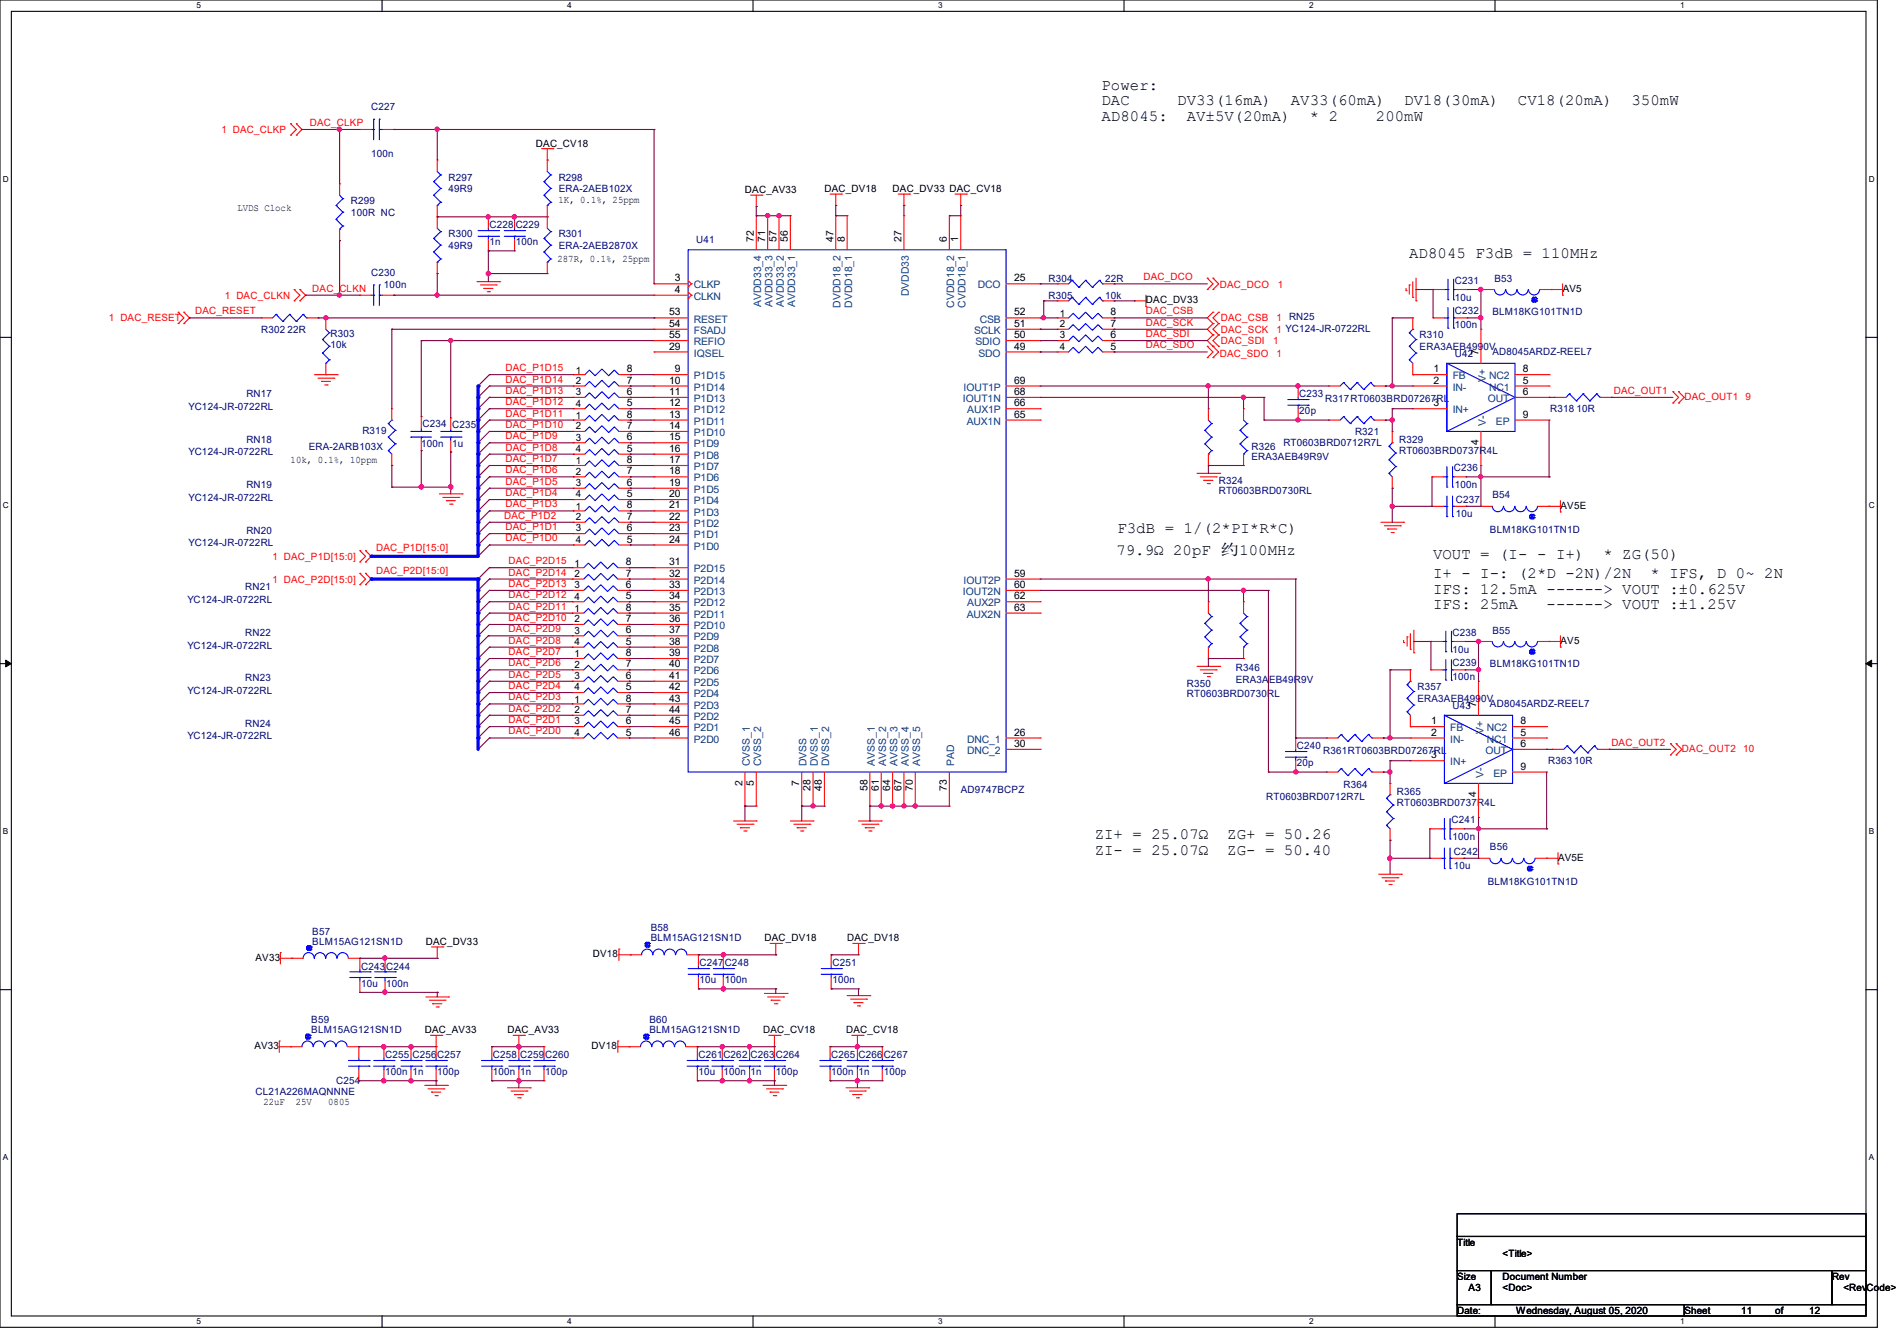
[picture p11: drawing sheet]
<svg xmlns="http://www.w3.org/2000/svg" width="297mm" height="210mm" viewBox="0 0 297 210" stroke-linecap="round" stroke-linejoin="round" font-family="sans-serif">
<defs><g id="words">
<g font-size="2.5">
<text x="172.5" y="14.1">Power:</text>
<text x="172.5" y="16.5">DAC</text>
<text x="184.3" y="16.5">DV33(16mA)</text>
<text x="202.1" y="16.5">AV33(60mA)</text>
<text x="219.9" y="16.5">DV18(30mA)</text>
<text x="237.6" y="16.5">CV18(20mA)</text>
<text x="255.4" y="16.5">350mW</text>
<text x="172.5" y="19">AD8045:</text>
<text x="185.8" y="19">AV±5V(20mA)</text>
<text x="205.1" y="19">* 2</text>
<text x="215.4" y="19">200mW</text>
<text x="220.6" y="40.3">AD8045 F3dB = 110MHz</text>
<text x="175" y="83.4">F3dB = 1/(2*PI*R*C)</text>
<text x="174.8" y="87">79.9Ω 20pF 约100MHz</text>
<text x="224.4" y="87.5">VOUT = (I- - I+)</text>
<text x="251" y="87.5">* ZG(50)</text>
<text x="224.4" y="90.5">I+ - I-: (2*D -2N)/2N</text>
<text x="224.4" y="93">IFS: 12.5mA ------&gt; VOUT :±0.625V</text>
<text x="224.4" y="95.4">IFS: 25mA</text>
<text x="242.1" y="95.4">------&gt; VOUT :±1.25V</text>
<text x="258.4" y="90.5">* IFS, D 0~ 2N</text>
<text x="171.4" y="131.4">ZI+ = 25.07Ω</text>
<text x="192.1" y="131.4">ZG+ = 50.26</text>
<text x="171.4" y="133.9">ZI- = 25.07Ω</text>
<text x="192.1" y="133.9">ZG- = 50.40</text>
</g>
<g font-size="1.6" fill="#000080">
<text x="58.1" y="17.3">C227</text>
<text x="58.1" y="24.6">100n</text>
<text x="70.2" y="28.3">R297</text>
<text x="87.5" y="28.3">R298</text>
<text x="55" y="32">R299</text>
<text x="55" y="33.8">100R NC</text>
<text x="70.2" y="30.1">49R9</text>
<text x="76.6" y="35.8">C228 C229</text>
<text x="87.5" y="30.1">ERA-2AEB102X</text>
<text x="70.2" y="37.2">R300</text>
<text x="70.2" y="38.9">49R9</text>
<text x="76.6" y="38.4">1n</text>
<text x="80.7" y="38.4">100n</text>
<text x="87.5" y="37.2">R301</text>
<text x="87.5" y="38.9">ERA-2AEB2870X</text>
<text x="109" y="38.1">U41</text>
<text x="58.1" y="43.2">C230</text>
<text x="60.1" y="45.2">100n</text>
<text x="164.1" y="44.1">R304</text>
<text x="164.1" y="46.8">R305</text>
<text x="173" y="44.1">22R</text>
<text x="173" y="46.8">10k</text>
<text x="227.8" y="44.4">C231</text>
<text x="227.8" y="47.1">10u</text>
<text x="234" y="44.1">B53</text>
<text x="40.9" y="52.1">R302</text>
<text x="45" y="52.1">22R</text>
<text x="51.7" y="52.8">R303</text>
<text x="222.3" y="53">R310</text>
<text x="227.8" y="49.1">C232</text>
<text x="227.8" y="51.4">100n</text>
<text x="233.7" y="49.3">BLM18KG101TN1D</text>
<text x="51.7" y="54.4">10k</text>
<text x="222.3" y="54.8">ERA3AEB4990V</text>
<text x="227.8" y="55.8">U42</text>
<text x="233.7" y="55.7">AD8045ARDZ-REEL7</text>
<text x="29.5" y="64.2">YC124-JR-0722RL</text>
<text x="38.6" y="62.2">RN17</text>
<text x="203.4" y="62.2">C233</text>
<text x="203.4" y="64.9">20p</text>
<text x="207.5" y="62.9">R317RT0603BRD07267RL</text>
<text x="242.7" y="64.6">R318</text>
<text x="246.8" y="64.6">10R</text>
<text x="29.5" y="71.3">YC124-JR-0722RL</text>
<text x="38.6" y="69.3">RN18</text>
<text x="48.3" y="70.4">ERA-2ARB103X</text>
<text x="56.7" y="67.9">R319</text>
<text x="66" y="70.1">100n</text>
<text x="66.1" y="66.9">C234 C235</text>
<text x="70.8" y="70.1">1u</text>
<text x="195.9" y="70.4">R326</text>
<text x="200.9" y="69.9">RT0603BRD0712R7L</text>
<text x="212.1" y="68.1">R321</text>
<text x="219" y="69.3">R329</text>
<text x="219" y="71.1">RT0603BRD0737R4L</text>
<text x="38.6" y="76.5">RN19</text>
<text x="190.8" y="75.8">R324</text>
<text x="190.8" y="77.3">RT0603BRD0730RL</text>
<text x="195.9" y="72">ERA3AEB49R9V</text>
<text x="227.6" y="73.8">C236</text>
<text x="227.8" y="76.5">100n</text>
<text x="29.5" y="78.4">YC124-JR-0722RL</text>
<text x="38.6" y="83.6">RN20</text>
<text x="227.9" y="78.8">C237</text>
<text x="227.9" y="80.9">10u</text>
<text x="233.3" y="83.4">BLM18KG101TN1D</text>
<text x="233.7" y="78.1">B54</text>
<text x="29.5" y="85.6">YC124-JR-0722RL</text>
<text x="29.3" y="94.4">YC124-JR-0722RL</text>
<text x="38.4" y="92.5">RN21</text>
<text x="29.3" y="101.6">YC124-JR-0722RL</text>
<text x="38.4" y="99.6">RN22</text>
<text x="227.4" y="99.6">C238</text>
<text x="233.7" y="99.2">B55</text>
<text x="38.4" y="106.7">RN23</text>
<text x="185.8" y="107.6">R350</text>
<text x="193.5" y="105.1">R346</text>
<text x="193.5" y="106.9">ERA3AEB49R9V</text>
<text x="227.4" y="102.2">10u</text>
<text x="227.4" y="104.2">C239</text>
<text x="227.4" y="106.5">100n</text>
<text x="233.3" y="104.4">BLM18KG101TN1D</text>
<text x="29.3" y="108.7">YC124-JR-0722RL</text>
<text x="38.4" y="113.8">RN24</text>
<text x="185.8" y="109.2">RT0603BRD0730RL</text>
<text x="221.9" y="108.1">R357</text>
<text x="221.9" y="109.9">ERA3AEB4990V</text>
<text x="227.4" y="111">U43</text>
<text x="233.3" y="110.8">AD8045ARDZ-REEL7</text>
<text x="29.3" y="115.8">YC124-JR-0722RL</text>
<text x="203" y="117.3">C240</text>
<text x="207.2" y="118.1">R361RT0603BRD07267RL</text>
<text x="242.4" y="119.7">R363</text>
<text x="246.4" y="119.7">10R</text>
<text x="150.4" y="124.1">AD9747BCPZ</text>
<text x="198.3" y="125.3">RT0603BRD0712R7L</text>
<text x="203" y="120">20p</text>
<text x="210.4" y="123.4">R364</text>
<text x="218.7" y="124.5">R365</text>
<text x="218.7" y="126.2">RT0603BRD0737R4L</text>
<text x="227.3" y="128.9">C241</text>
<text x="227.4" y="131.6">100n</text>
<text x="227.6" y="133.9">C242</text>
<text x="227.6" y="136">10u</text>
<text x="233.3" y="133.2">B56</text>
<text x="232.9" y="138.5">BLM18KG101TN1D</text>
<text x="48.9" y="146.3">B57</text>
<text x="48.9" y="148">BLM15AG121SN1D</text>
<text x="101.9" y="145.8">B58</text>
<text x="101.9" y="147.4">BLM15AG121SN1D</text>
<text x="56.6" y="151.8">C243C244</text>
<text x="56.6" y="154.5">10u</text>
<text x="60.5" y="154.5">100n</text>
<text x="109.5" y="151.3">C247C248</text>
<text x="109.5" y="154">10u</text>
<text x="113.5" y="154">100n</text>
<text x="130.4" y="151.3">C251</text>
<text x="130.4" y="154">100n</text>
<text x="48.7" y="160.2">B59</text>
<text x="48.7" y="161.8">BLM15AG121SN1D</text>
<text x="101.7" y="160.2">B60</text>
<text x="101.7" y="161.8">BLM15AG121SN1D</text>
<text x="60.3" y="165.7">C255 C256C257</text>
<text x="77.2" y="165.7">C258 C259C260</text>
<text x="109.4" y="165.7">C261C262 C263C264</text>
<text x="130.1" y="165.7">C265 C266C267</text>
<text x="40" y="171.4">CL21A226MAQNNNE</text>
<text x="52.6" y="169.8">C254</text>
<text x="60.3" y="168.4">100n 1n</text>
<text x="68.5" y="168.4">100p</text>
<text x="77.2" y="168.4">100n 1n</text>
<text x="85.3" y="168.4">100p</text>
<text x="109.4" y="168.4">10u</text>
<text x="113.2" y="168.4">100n 1n</text>
<text x="121.5" y="168.4">100p</text>
<text x="130.1" y="168.4">100n 1n</text>
<text x="138.4" y="168.4">100p</text>
</g>
<g font-size="1.6" fill="#f00">
<text x="34.7" y="20.8">1 DAC_CLKP</text>
<text x="48.5" y="19.7">DAC_CLKP</text>
<text x="35.2" y="46.8">1 DAC_CLKN</text>
<text x="48.9" y="45.7">DAC_CLKN</text>
<text x="179" y="43.9">DAC_DCO</text>
<text x="191" y="45.2">DAC_DCO</text>
<text x="200" y="45.2">1</text>
<text x="17.1" y="50.3">1 DAC_RESET</text>
<text x="30.6" y="49.2">DAC_RESET</text>
<text x="179.4" y="49.2">DAC_CSB</text>
<text x="179.4" y="51">DAC_SCK</text>
<text x="179.4" y="52.8">DAC_SDI</text>
<text x="191.1" y="50.3">DAC_CSB</text>
<text x="191.1" y="52.1">DAC_SCK</text>
<text x="191.1" y="53.9">DAC_SDI</text>
<text x="199.3" y="53.9">1</text>
<text x="199.9" y="50.3">1 RN25</text>
<text x="199.9" y="52.1">1 YC124-JR-0722RL</text>
<text x="79.1" y="58.1">DAC_P1D15</text>
<text x="79.1" y="59.9">DAC_P1D14</text>
<text x="179.4" y="54.6">DAC_SDO</text>
<text x="191" y="55.8">DAC_SDO</text>
<text x="199.9" y="55.8">1</text>
<text x="79.1" y="61.7">DAC_P1D13</text>
<text x="79.1" y="63.5">DAC_P1D12</text>
<text x="79.1" y="65.2">DAC_P1D11</text>
<text x="252.7" y="61.7">DAC_OUT1</text>
<text x="263.7" y="62.6">DAC_OUT1</text>
<text x="273.3" y="62.6">9</text>
<text x="79.1" y="67">DAC_P1D10</text>
<text x="79.1" y="68.8">DAC_P1D9</text>
<text x="79.1" y="70.6">DAC_P1D8</text>
<text x="79.1" y="72.3">DAC_P1D7</text>
<text x="79.1" y="74.1">DAC_P1D6</text>
<text x="79.1" y="75.9">DAC_P1D5</text>
<text x="79.1" y="77.7">DAC_P1D4</text>
<text x="78.9" y="81.2">DAC_P1D2</text>
<text x="79.1" y="79.5">DAC_P1D3</text>
<text x="79.1" y="83">DAC_P1D1</text>
<text x="42.7" y="87.7">1 DAC_P1D[15:0]</text>
<text x="58.9" y="89.9">DAC_P2D[15:0]</text>
<text x="58.9" y="86.4">DAC_P1D[15:0]</text>
<text x="79.1" y="84.8">DAC_P1D0</text>
<text x="79.6" y="88.3">DAC_P2D15</text>
<text x="42.7" y="91.2">1 DAC_P2D[15:0]</text>
<text x="79.6" y="90.1">DAC_P2D14</text>
<text x="79.6" y="91.9">DAC_P2D13</text>
<text x="79.6" y="93.7">DAC_P2D12</text>
<text x="79.6" y="95.5">DAC_P2D11</text>
<text x="79.6" y="97.2">DAC_P2D10</text>
<text x="79.6" y="99">DAC_P2D9</text>
<text x="79.6" y="100.8">DAC_P2D8</text>
<text x="79.6" y="102.6">DAC_P2D7</text>
<text x="79.6" y="104.4">DAC_P2D6</text>
<text x="79.6" y="106.1">DAC_P2D5</text>
<text x="79.6" y="107.9">DAC_P2D4</text>
<text x="79.6" y="109.7">DAC_P2D3</text>
<text x="79.6" y="111.5">DAC_P2D2</text>
<text x="79.6" y="113.2">DAC_P2D1</text>
<text x="79.6" y="115">DAC_P2D0</text>
<text x="252.3" y="116.8">DAC_OUT2</text>
<text x="263.3" y="117.7">DAC_OUT2</text>
<text x="272.9" y="117.7">10</text>
</g>
<g font-size="1.6">
<text x="83.9" y="22.9">DAC_CV18</text>
<text x="37.2" y="33.1">LVDS Clock</text>
<text x="87.5" y="31.8">1K, 0.1%, 25ppm</text>
<text x="116.6" y="30.2">DAC_AV33</text>
<text x="129.1" y="30.1">DAC_DV18</text>
<text x="139.8" y="30.1">DAC_DV33 DAC_CV18</text>
<text x="87.3" y="41.1">287R, 0.1%, 25ppm</text>
<text x="118" y="37.9" transform="rotate(-90 118 37.9)">72</text>
<text x="119.8" y="37.9" transform="rotate(-90 119.8 37.9)">71</text>
<text x="121.6" y="37.9" transform="rotate(-90 121.6 37.9)">57</text>
<text x="123.4" y="37.9" transform="rotate(-90 123.4 37.9)">56</text>
<text x="130.5" y="37.9" transform="rotate(-90 130.5 37.9)">47</text>
<text x="132.3" y="37.9" transform="rotate(-90 132.3 37.9)">8</text>
<text x="141.1" y="37.9" transform="rotate(-90 141.1 37.9)">27</text>
<text x="148.3" y="37.9" transform="rotate(-90 148.3 37.9)">6</text>
<text x="150" y="37.9" transform="rotate(-90 150 37.9)">1</text>
<text x="105.6" y="44.1">3</text>
<text x="105.6" y="45.8">4</text>
<text x="158.8" y="44.1">25</text>
<text x="179.4" y="47.5">DAC_DV33</text>
<text x="244.7" y="45.7">AV5</text>
<text x="104.7" y="49.4">53</text>
<text x="104.7" y="51.2">54</text>
<text x="104.7" y="53">55</text>
<text x="158.8" y="53">50</text>
<text x="158.8" y="51.2">51</text>
<text x="158.8" y="49.4">52</text>
<text x="165.9" y="49.6">1</text>
<text x="165.9" y="51.2">2</text>
<text x="165.9" y="53">3</text>
<text x="173.9" y="53">6</text>
<text x="173.9" y="51.2">7</text>
<text x="173.9" y="49.4">8</text>
<text x="90.1" y="58.5">1</text>
<text x="98.1" y="58.3">8</text>
<text x="104.7" y="54.7">29</text>
<text x="105.6" y="58.3">9</text>
<text x="158.8" y="54.7">49</text>
<text x="165.9" y="54.8">4</text>
<text x="173.9" y="54.7">5</text>
<text x="224.4" y="58.3">1</text>
<text x="231.5" y="55.7" transform="rotate(-90 231.5 55.7)">7</text>
<text x="238.4" y="58.3">8</text>
<text x="90.1" y="60.1">2</text>
<text x="90.1" y="61.9">3</text>
<text x="90.1" y="63.7">4</text>
<text x="90.1" y="65.6">1</text>
<text x="98.1" y="63.6">5</text>
<text x="98.1" y="61.8">6</text>
<text x="98.1" y="60.1">7</text>
<text x="98.1" y="65.4">8</text>
<text x="104.7" y="60.1">10</text>
<text x="104.7" y="61.8">11</text>
<text x="104.7" y="63.6">12</text>
<text x="104.7" y="65.4">13</text>
<text x="158.8" y="65.4">65</text>
<text x="158.8" y="63.6">66</text>
<text x="158.8" y="61.8">68</text>
<text x="158.8" y="60.1">69</text>
<text x="224.4" y="60.1">2</text>
<text x="224.4" y="63.6">3</text>
<text x="238.4" y="61.8">6</text>
<text x="238.4" y="60.1">5</text>
<text x="238.4" y="65.4">9</text>
<text x="90.1" y="67.2">2</text>
<text x="90.1" y="69">3</text>
<text x="90.1" y="70.8">4</text>
<text x="98.1" y="70.7">5</text>
<text x="98.1" y="69">6</text>
<text x="98.1" y="67.2">7</text>
<text x="104.7" y="67.2">14</text>
<text x="104.7" y="69">15</text>
<text x="104.7" y="70.7">16</text>
<text x="231.5" y="69.7" transform="rotate(-90 231.5 69.7)">4</text>
<text x="45.5" y="72.5">10k, 0.1%, 10ppm</text>
<text x="90.1" y="72.7">1</text>
<text x="90.1" y="74.3">2</text>
<text x="90.1" y="76.1">3</text>
<text x="90.1" y="77.9">4</text>
<text x="98.1" y="77.9">5</text>
<text x="98.1" y="76.1">6</text>
<text x="98.1" y="74.3">7</text>
<text x="98.1" y="72.5">8</text>
<text x="104.7" y="72.5">17</text>
<text x="104.7" y="74.3">18</text>
<text x="104.7" y="76.1">19</text>
<text x="104.7" y="77.9">20</text>
<text x="90.1" y="79.8">1</text>
<text x="90.1" y="81.4">2</text>
<text x="90.1" y="83.2">3</text>
<text x="98.1" y="83.2">6</text>
<text x="98.1" y="81.4">7</text>
<text x="98.1" y="79.6">8</text>
<text x="104.7" y="79.6">21</text>
<text x="104.7" y="81.4">22</text>
<text x="104.7" y="83.2">23</text>
<text x="244.3" y="79.7">AV5E</text>
<text x="90" y="88.7">1</text>
<text x="90.1" y="85">4</text>
<text x="98" y="88.5">8</text>
<text x="98.1" y="85">5</text>
<text x="104.7" y="85">24</text>
<text x="104.7" y="88.5">31</text>
<text x="90" y="90.3">2</text>
<text x="90" y="92.1">3</text>
<text x="90" y="93.9">4</text>
<text x="90" y="95.8">1</text>
<text x="98" y="93.9">5</text>
<text x="98" y="92.1">6</text>
<text x="98" y="90.3">7</text>
<text x="98" y="95.6">8</text>
<text x="104.7" y="90.3">32</text>
<text x="104.7" y="92.1">33</text>
<text x="104.7" y="93.9">34</text>
<text x="104.7" y="95.6">35</text>
<text x="158.8" y="90.3">59</text>
<text x="158.8" y="92.1">60</text>
<text x="158.8" y="93.9">62</text>
<text x="158.8" y="95.6">63</text>
<text x="90" y="97.5">2</text>
<text x="90" y="99.2">3</text>
<text x="90" y="101">4</text>
<text x="98" y="101">5</text>
<text x="98" y="99.2">6</text>
<text x="98" y="97.4">7</text>
<text x="104.7" y="97.4">36</text>
<text x="104.7" y="99.2">37</text>
<text x="104.7" y="101">38</text>
<text x="244.3" y="100.8">AV5</text>
<text x="90" y="103">1</text>
<text x="90" y="104.6">2</text>
<text x="90" y="106.3">3</text>
<text x="98" y="106.3">6</text>
<text x="98" y="104.5">7</text>
<text x="98" y="102.7">8</text>
<text x="104.7" y="102.7">39</text>
<text x="104.7" y="104.5">40</text>
<text x="104.7" y="106.3">41</text>
<text x="90" y="108.1">4</text>
<text x="90" y="110.1">1</text>
<text x="90" y="111.7">2</text>
<text x="90" y="113.5">3</text>
<text x="98" y="108.1">5</text>
<text x="98" y="113.4">6</text>
<text x="98" y="111.6">7</text>
<text x="98" y="109.9">8</text>
<text x="104.7" y="108.1">42</text>
<text x="104.7" y="109.9">43</text>
<text x="104.7" y="111.6">44</text>
<text x="104.7" y="113.4">45</text>
<text x="224" y="113.4">1</text>
<text x="231.1" y="110.8" transform="rotate(-90 231.1 110.8)">7</text>
<text x="238.1" y="113.4">8</text>
<text x="90" y="115.2">4</text>
<text x="98" y="115.2">5</text>
<text x="104.7" y="115.2">46</text>
<text x="158.8" y="115.2">26</text>
<text x="158.8" y="117">30</text>
<text x="224" y="115.2">2</text>
<text x="224" y="118.7">3</text>
<text x="238.1" y="117">6</text>
<text x="238.1" y="115.2">5</text>
<text x="116.2" y="123" transform="rotate(-90 116.2 123)">2</text>
<text x="118" y="123" transform="rotate(-90 118 123)">5</text>
<text x="125.1" y="123" transform="rotate(-90 125.1 123)">7</text>
<text x="126.9" y="123.9" transform="rotate(-90 126.9 123.9)">28</text>
<text x="128.7" y="123.9" transform="rotate(-90 128.7 123.9)">48</text>
<text x="135.8" y="123.9" transform="rotate(-90 135.8 123.9)">58</text>
<text x="137.6" y="123.9" transform="rotate(-90 137.6 123.9)">61</text>
<text x="139.4" y="123.9" transform="rotate(-90 139.4 123.9)">64</text>
<text x="141.1" y="123.9" transform="rotate(-90 141.1 123.9)">67</text>
<text x="142.9" y="123.9" transform="rotate(-90 142.9 123.9)">70</text>
<text x="148.3" y="123.9" transform="rotate(-90 148.3 123.9)">73</text>
<text x="231.1" y="124.8" transform="rotate(-90 231.1 124.8)">4</text>
<text x="238.1" y="120.5">9</text>
<text x="243.9" y="134.8">AV5E</text>
<text x="66.7" y="148">DAC_DV33</text>
<text x="92.8" y="149.9">DV18</text>
<text x="119.7" y="147.4">DAC_DV18</text>
<text x="132.6" y="147.4">DAC_DV18</text>
<text x="40" y="150.5">AV33</text>
<text x="66.5" y="161.8">DAC_AV33</text>
<text x="79.5" y="161.8">DAC_AV33</text>
<text x="119.5" y="161.8">DAC_CV18</text>
<text x="132.5" y="161.8">DAC_CV18</text>
<text x="39.8" y="164.3">AV33</text>
<text x="92.6" y="164.3">DV18</text>
<text x="41.2" y="173">22uF</text>
<text x="46.3" y="173">25V</text>
<text x="51.4" y="173">0805</text>
<text x="228.1" y="195.1">Title</text>
<text x="235.3" y="196.9">&lt;Title&gt;</text>
<text x="228.1" y="200.4">Size</text>
<text x="229.9" y="202.2">A3</text>
<text x="235.3" y="200.4">Document Number</text>
<text x="235.3" y="202.2">&lt;Doc&gt;</text>
<text x="286.8" y="200.4">Rev</text>
<text x="288.6" y="202.2">&lt;RevCode&gt;</text>
<text x="228.1" y="205.7">Date:</text>
<text x="237.4" y="205.7">Wednesday, August 05, 2020</text>
<text x="263.7" y="205.7">Sheet</text>
<text x="272.6" y="205.7">11</text>
<text x="277.9" y="205.7">of</text>
<text x="283.3" y="205.7">12</text>
</g>
<g font-size="1.6" fill="#004080">
<text x="108.6" y="45.2">CLKP</text>
<text x="108.6" y="46.9">CLKN</text>
<text x="142.3" y="46.4" transform="rotate(-90 142.3 46.4)">DVDD33</text>
<text x="153.1" y="45.2">DCO</text>
<text x="108.6" y="50.5">RESET</text>
<text x="108.6" y="52.3">FSADJ</text>
<text x="119.2" y="48.1" transform="rotate(-90 119.2 48.1)">AVDD33_4</text>
<text x="120.9" y="48.1" transform="rotate(-90 120.9 48.1)">AVDD33_3</text>
<text x="122.7" y="48.1" transform="rotate(-90 122.7 48.1)">AVDD33_2</text>
<text x="124.5" y="48.1" transform="rotate(-90 124.5 48.1)">AVDD33_1</text>
<text x="131.6" y="48.2" transform="rotate(-90 131.6 48.2)">DVDD18_2</text>
<text x="133.4" y="48.2" transform="rotate(-90 133.4 48.2)">DVDD18_1</text>
<text x="149.4" y="48.2" transform="rotate(-90 149.4 48.2)">CVDD18_2</text>
<text x="151.2" y="48.2" transform="rotate(-90 151.2 48.2)">CVDD18_1</text>
<text x="152.5" y="52.3">SCLK</text>
<text x="153.4" y="50.5">CSB</text>
<text x="108.6" y="59.4">P1D15</text>
<text x="108.6" y="55.8">IQSEL</text>
<text x="108.6" y="54.1">REFIO</text>
<text x="152.7" y="54.1">SDIO</text>
<text x="153.2" y="55.8">SDO</text>
<text x="227.4" y="59.4">FB</text>
<text x="232.6" y="59.8" transform="rotate(-90 232.6 59.8)">V+</text>
<text x="233.2" y="59.4">NC2</text>
<text x="108.6" y="61.2">P1D14</text>
<text x="108.6" y="63">P1D13</text>
<text x="108.6" y="64.7">P1D12</text>
<text x="150.8" y="63">IOUT1N</text>
<text x="150.8" y="61.2">IOUT1P</text>
<text x="151.4" y="64.7">AUX1P</text>
<text x="227.4" y="61.2">IN-</text>
<text x="227.4" y="64.7">IN+</text>
<text x="232.9" y="63">OUT</text>
<text x="233.2" y="61.2">NC1</text>
<text x="108.6" y="66.5">P1D11</text>
<text x="108.6" y="68.3">P1D10</text>
<text x="108.6" y="70.1">P1D9</text>
<text x="108.6" y="71.8">P1D8</text>
<text x="151.4" y="66.5">AUX1N</text>
<text x="232.6" y="66.7" transform="rotate(-90 232.6 66.7)">V-</text>
<text x="234.2" y="66.5">EP</text>
<text x="108.6" y="73.6">P1D7</text>
<text x="108.6" y="75.4">P1D6</text>
<text x="108.6" y="77.2">P1D5</text>
<text x="108.6" y="79">P1D4</text>
<text x="108.6" y="80.7">P1D3</text>
<text x="108.6" y="82.5">P1D2</text>
<text x="108.6" y="84.3">P1D1</text>
<text x="108.6" y="86.1">P1D0</text>
<text x="108.6" y="89.6">P2D15</text>
<text x="108.6" y="91.4">P2D14</text>
<text x="108.6" y="93.2">P2D13</text>
<text x="108.6" y="95">P2D12</text>
<text x="150.8" y="93.2">IOUT2N</text>
<text x="150.8" y="91.4">IOUT2P</text>
<text x="151.4" y="95">AUX2P</text>
<text x="108.6" y="96.7">P2D11</text>
<text x="108.6" y="98.5">P2D10</text>
<text x="108.6" y="100.3">P2D9</text>
<text x="151.4" y="96.7">AUX2N</text>
<text x="108.6" y="102.1">P2D8</text>
<text x="108.6" y="103.8">P2D7</text>
<text x="108.6" y="105.6">P2D6</text>
<text x="108.6" y="107.4">P2D5</text>
<text x="108.6" y="109.2">P2D4</text>
<text x="108.6" y="111">P2D3</text>
<text x="108.6" y="112.7">P2D2</text>
<text x="108.6" y="114.5">P2D1</text>
<text x="108.6" y="116.3">P2D0</text>
<text x="151.4" y="116.3">DNC_1</text>
<text x="151.4" y="118.1">DNC_2</text>
<text x="227.1" y="116.3">IN-</text>
<text x="227.1" y="119.8">IN+</text>
<text x="227.1" y="114.5">FB</text>
<text x="232.2" y="115" transform="rotate(-90 232.2 115)">V+</text>
<text x="232.6" y="118.1">OUT</text>
<text x="232.8" y="116.3">NC1</text>
<text x="232.8" y="114.5">NC2</text>
<text x="117.4" y="120" transform="rotate(-90 117.4 120)">CVSS_1</text>
<text x="119.2" y="120" transform="rotate(-90 119.2 120)">CVSS_2</text>
<text x="126.3" y="120" transform="rotate(-90 126.3 120)">DVSS</text>
<text x="128.1" y="120" transform="rotate(-90 128.1 120)">DVSS_1</text>
<text x="129.8" y="120" transform="rotate(-90 129.8 120)">DVSS_2</text>
<text x="136.9" y="120" transform="rotate(-90 136.9 120)">AVSS_1</text>
<text x="138.7" y="120" transform="rotate(-90 138.7 120)">AVSS_2</text>
<text x="140.5" y="120" transform="rotate(-90 140.5 120)">AVSS_3</text>
<text x="142.3" y="120" transform="rotate(-90 142.3 120)">AVSS_4</text>
<text x="144.1" y="120" transform="rotate(-90 144.1 120)">AVSS_5</text>
<text x="149.4" y="120" transform="rotate(-90 149.4 120)">PAD</text>
<text x="232.2" y="121.8" transform="rotate(-90 232.2 121.8)">V-</text>
<text x="233.8" y="121.6">EP</text>
</g>
<g font-size="1.3">
<text x="30.8" y="1.3">5</text>
<text x="88.8" y="1.3">4</text>
<text x="146.9" y="1.3">3</text>
<text x="205" y="1.3">2</text>
<text x="263.1" y="1.3">1</text>
<text x=".5" y="28.4">D</text>
<text x="292.6" y="28.4">D</text>
<text x=".5" y="79.5">C</text>
<text x="292.6" y="79.5">C</text>
<text x=".5" y="130.6">B</text>
<text x="292.6" y="130.6">B</text>
<text x=".5" y="181.7">A</text>
<text x="292.6" y="181.7">A</text>
<text x="30.8" y="207.4">5</text>
<text x="88.8" y="207.4">4</text>
<text x="146.9" y="207.4">3</text>
<text x="205" y="207.4">2</text>
<text x="263.1" y="207.4">1</text>
</g>
</g></defs>
<path d="M0 0h293.9v207.9h-293.9zM1.8 1.8h290.3v204.3h-290.3z" fill="none" stroke="#000" stroke-width=".17"/>
<g fill="#fff">
<path d="M30.8 .2h.7v1.4h-.7z"/>
<path d="M30.8 206.2h.7v1.4h-.7z"/>
</g>
<path d="M59.8 0v1.8M59.8 206.1v1.8" fill="none" stroke="#000" stroke-width=".17"/>
<g fill="#fff">
<path d="M88.8 .2h.7v1.4h-.7z"/>
<path d="M88.8 206.2h.7v1.4h-.7z"/>
</g>
<path d="M117.9 0v1.8M117.9 206.1v1.8" fill="none" stroke="#000" stroke-width=".17"/>
<g fill="#fff">
<path d="M146.9 .2h.7v1.4h-.7z"/>
<path d="M146.9 206.2h.7v1.4h-.7z"/>
</g>
<path d="M176 0v1.8M176 206.1v1.8" fill="none" stroke="#000" stroke-width=".17"/>
<g fill="#fff">
<path d="M205 .2h.7v1.4h-.7z"/>
<path d="M205 206.2h.7v1.4h-.7z"/>
</g>
<path d="M234.1 0v1.8M234.1 206.1v1.8" fill="none" stroke="#000" stroke-width=".17"/>
<g fill="#fff">
<path d="M263.1 .2h.6v1.4h-.6z"/>
<path d="M263.1 206.2h.6v1.4h-.6z"/>
<path d="M.5 27.3h.9v1.4h-.9z"/>
<path d="M292.6 27.3h.9v1.4h-.9z"/>
<path d="M.5 78.4h.9v1.4h-.9z"/>
<path d="M292.6 78.4h.9v1.4h-.9z"/>
</g>
<path d="M0 52.8h1.8M292.1 52.8h1.8" fill="none" stroke="#000" stroke-width=".17"/>
<g fill="#fff">
<path d="M.5 129.5h.8v1.4h-.8z"/>
<path d="M292.6 129.5h.8v1.4h-.8z"/>
</g>
<path d="M0 103.9h1.8M292.1 103.9h1.8" fill="none" stroke="#000" stroke-width=".17"/>
<path d="M.9 103.4l.9 .5-.9 .5zM292.1 103.9l.9-.5v1z" fill="#000" stroke="#000" stroke-width=".16"/>
<g fill="#fff">
<path d="M.5 180.5h.8v1.4h-.8z"/>
<path d="M292.6 180.5h.8v1.4h-.8z"/>
</g>
<path d="M0 155h1.8M292.1 155h1.8M228.1 190.1h64v3.5h-64zM228.1 193.6h64v5.4h-64zM228.1 199h5.4v5.3h-5.4zM233.5 199h53.3v5.3h-53.3zM286.8 199h5.3v5.3h-5.3zM228.1 204.3h35.6v1.8h-35.6zM263.7 204.3h28.4v1.8h-28.4z" fill="none" stroke="#000" stroke-width=".17"/>
<g fill="none" stroke="#f00" stroke-width=".17">
<path d="M45.5 19.4h.1M45.5 19.4l.9 .9-.9 .9M46.4 19.4h.1M46.4 19.4l.9 .9-.9 .9M45.5 21.2h.1M46.4 21.2h.1M53.2 28.8h.1M53.2 37.7h.1M53.2 28.8v1.8M53.2 35.9v1.8M56.3 20.3h.1M56.3 20.3h1.8"/>
<path d="M59.9 20.3h1.8M61.7 20.3h.1M68.5 25.1h.1M68.5 34h.1M68.5 25.1v1.7M68.5 32.2v3.5M76.5 34h.1M76.5 39.3h.1M76.5 34v1.7M76.5 37.5v1.8M80.6 34h.1M80.6 39.3h.1"/>
<path d="M80.6 34v1.7M80.6 37.5v1.8M84.8 23.3h1.8M85.7 25.1h.1M85.7 34h.1M85.7 23.3v3.5M85.7 32.2v3.5M86.6 23.3h.1M117.5 30.6h1.8M118.4 32.3h.1M118.4 33.8h.1M118.4 30.6v1.7"/>
<path d="M118.4 33.8v5.3M119.3 30.6h.1M120.2 33.8h.1M120.2 33.8v5.3M122 33.8h.1M122 33.8v5.3M123.7 33.8h.1M123.7 33.8v5.3M130 30.4h1.7M130.9 32.2h.1M130.9 33.8h.1M130.9 30.4v1.8"/>
<path d="M130.9 33.8v5.3M131.7 30.4h.1M132.6 33.8h.1M132.6 33.8v5.3M140.6 30.4h1.8M141.5 32.2h.1M141.5 33.8h.1M141.5 30.4v1.8M141.5 33.8v5.3M142.4 30.4h.1M148.6 33.8h.1M148.6 33.8v5.3"/>
<path d="M149.5 30.4h1.8M150.4 32.2h.1M150.4 33.8h.1M150.4 30.4v1.8M150.4 33.8v5.3M151.3 30.4h.1M27.9 50.7h.1M27.9 48.9h.1M27.9 48.9l.9 .9-.9 .9M28.8 48.9h.1M28.8 50.7h.1M28.8 48.9l.9 .9-.9 .9"/>
<path d="M40.9 49.8h.1M40.9 49.8h1.8M46.1 47.1h.1M46.1 45.3h.1M46.1 45.3l.8 .9-.8 .9M46.9 45.3h.1M46.9 47.1h.1M46.9 45.3l.9 .9-.9 .9M48 49.8h1.8M49.2 58.7h3.6M49.8 49.8h.1M49.8 59.2h2.5"/>
<path d="M50.3 59.7h.1M50.3 59.7h1.4M51 49.8h.1M51 58.7h.1M51 49.8v1.8M51 56.9v1.8M52.3 59.2h.1M52.8 58.7h.1M56.3 46.2h.1M56.3 46.2h1.8M59.9 46.2h1.8M61.7 46.2h.1"/>
<path d="M68.5 42.8h.1M68.5 41.1v1.7M74.7 44.1h3.5M75.2 44.6h2.5M75.7 45.2h.1M75.7 45.2h1.5M76.3 45.7h.3M76.6 45.7h.1M77.7 44.6h.1M78.2 44.1h.1M85.7 42.8h.1M85.7 41.1v1.7"/>
<path d="M89.8 58.7h.1M89.8 58.7h1.8M96.9 58.7h1.8M98.7 58.7h.1M102.4 44.4h.1M102.4 46.2h.1M102.4 58.7h.1M102.4 55.1h.1M102.4 49.8h.1M102.4 51.6h.1M102.4 53.3h.1M102.4 58.7h5.3"/>
<path d="M102.4 46.2h5.3M102.4 44.4h5.3M102.4 49.8h5.3M102.4 51.6h5.3M102.4 53.3h5.3M102.4 55.1h5.3M107.7 45h.1M107.7 46.7h.1M107.7 43.9l.5 .5M107.7 45.7l.5 .5M108.2 44.4h.1M108.2 46.2h.1"/>
<path d="M108.2 44.4l-.5 .6M108.2 46.2l-.5 .5M157.5 44.4h5.4M157.5 49.8h5.4M157.5 51.6h5.4M157.5 53.3h5.4M157.5 55.1h5.4M162.9 44.4h.1M162.9 55.1h.1M162.9 53.3h.1M162.9 51.6h.1M162.9 49.8h.1"/>
<path d="M165.5 44.4h.1M165.5 47.1h.1M165.5 49.8h.1M165.5 51.6h.1M165.5 53.3h.1M165.5 55.1h.1M165.5 47.1h1.8M165.5 44.4h1.8M165.5 49.8h1.8M165.5 51.6h1.8M165.5 53.3h1.8M165.5 55.1h1.8"/>
<path d="M172.6 47.1h1.8M172.6 44.4h1.8M172.6 49.8h1.8M172.6 51.6h1.8M172.6 53.3h1.8M172.6 55.1h1.8M174.4 44.4h.1M174.4 47.1h.1M174.4 55.1h.1M174.4 53.3h.1M174.4 51.6h.1M174.4 49.8h.1"/>
<path d="M177.6 47.1h.1M177.6 47.1h1.8M179.4 48h.1M179.4 46.2v1.8M189 54.2h.1M189 56h.1M189 43.6h.1M189 45.3h.1M189 54.2l.9 .9-.9 .9M189 43.6l.9 .8-.9 .9M189.9 48.9h.1M189.9 50.7h.1"/>
<path d="M189.9 52.5h.1M189.9 54.2h.1M189.9 56h.1M189.9 43.6h.1M189.9 45.3h.1M189.9 48.9l-.9 .9 .9 .9M189.9 50.7l-.9 .9 .9 .9M189.9 52.5l-.9 .8 1.8 1.8-.9 .9M189.9 43.6l.9 .8-.9 .9M190.8 50.7h.1M190.8 48.9h.1M190.8 52.5h.1"/>
<path d="M190.8 54.2h.1M190.8 48.9l-.9 .9 .9 .9M190.8 50.7l-.9 .9 .9 .9M190.8 52.5l-.9 .8 .9 .9M220.1 45.5h.1M220.1 45.2v.3M220.6 44.6h.1M220.6 44.6v1.5M221.2 46.6h.1M221.2 58.7h.1M221.2 49.8h.1M221.2 58.7h5.3"/>
<path d="M221.2 44.1v2.5M221.2 49.8v1.8M221.2 56.9v1.8M221.7 47.1h.1M221.7 43.6v3.5M224.4 45.3h.1M224.4 49.8h.1M224.4 45.3h1.7M224.4 49.8h1.7M227.9 45.3h1.8M227.9 49.8h1.8M229.7 45.3h.1"/>
<path d="M229.7 49.8h.1M231.9 51.6h.1M231.9 51.6v5.3M232.2 45.3h.1M232.2 45.3h1.8M237.2 58.7h5.3M241.1 45.3h3.5M242.5 58.7h.1M242.9 45.3h.1M244.6 46.2h.1M244.6 44.4v1.8M50.8 60.3h.4"/>
<path d="M51.2 60.3h.1M61.3 72.9h.1M61.3 64h.1M61.3 64v1.8M61.3 71.1v1.8M66 70.6h.1M66 65.2h.1M66 65.2v1.8M66 68.8v1.8M68.8 77.3h3.5M69.3 77.9h2.5M69.9 78.4h.1"/>
<path d="M69.9 78.4h1.4M70.4 79h.4M70.6 65.4h.1M70.6 70.8h.1M70.6 65.4v1.8M70.6 69v1.8M70.8 79h.1M71.8 77.9h.1M72.3 77.3h.1M89.8 60.5h.1M89.8 62.2h.1M89.8 64h.1"/>
<path d="M89.8 65.8h.1M89.8 67.6h.1M89.8 69.3h.1M89.8 71.1h.1M89.8 72.9h.1M89.8 74.7h.1M89.8 76.5h.1M89.8 78.2h.1M89.8 74.7h1.8M89.8 60.5h1.8M89.8 62.2h1.8M89.8 64h1.8"/>
<path d="M89.8 65.8h1.8M89.8 67.6h1.8M89.8 69.3h1.8M89.8 71.1h1.8M89.8 72.9h1.8M89.8 76.5h1.8M89.8 78.2h1.8M96.9 74.7h1.8M96.9 60.5h1.8M96.9 62.2h1.8M96.9 64h1.8M96.9 65.8h1.8"/>
<path d="M96.9 67.6h1.8M96.9 69.3h1.8M96.9 71.1h1.8M96.9 72.9h1.8M96.9 76.5h1.8M96.9 78.2h1.8M98.7 64h.1M98.7 62.2h.1M98.7 60.5h.1M98.7 71.1h.1M98.7 69.3h.1M98.7 67.6h.1"/>
<path d="M98.7 65.8h.1M98.7 78.2h.1M98.7 76.5h.1M98.7 74.7h.1M98.7 72.9h.1M102.4 60.5h.1M102.4 62.2h.1M102.4 64h.1M102.4 65.8h.1M102.4 67.6h.1M102.4 69.3h.1M102.4 71.1h.1"/>
<path d="M102.4 72.9h.1M102.4 74.7h.1M102.4 76.5h.1M102.4 78.2h.1M102.4 74.7h5.3M102.4 60.5h5.3M102.4 62.2h5.3M102.4 64h5.3M102.4 65.8h5.3M102.4 67.6h5.3M102.4 69.3h5.3M102.4 71.1h5.3"/>
<path d="M102.4 72.9h5.3M102.4 76.5h5.3M102.4 78.2h5.3M157.5 60.5h5.4M157.5 62.2h5.4M157.5 64h5.4M157.5 65.8h5.4M162.9 65.8h.1M162.9 64h.1M162.9 62.2h.1M162.9 60.5h.1M187.4 74.1h3.6"/>
<path d="M187.9 74.7h2.5M188.5 75.2h.1M188.5 75.2h1.4M189 75.7h.4M189.2 64h.1M189.2 72.9h.1M189.2 64v1.8M189.2 71.1v1.8M189.4 75.7h.1M190.4 74.7h.1M191 74.1h.1M194.7 64h.1"/>
<path d="M194.7 72.9h.1M194.7 64v1.8M194.7 71.1v1.8M203.2 60.5h.1M203.2 65.8h.1M203.2 60.5v1.7M203.2 64v1.8M208 65.8h.1M208 60.5h.1M208 60.5h1.8M208 65.8h1.8M215.1 60.5h1.8"/>
<path d="M215.1 65.8h1.8M216.9 65.8h.1M216.9 60.5h.1M218 76.5h.1M218 67.6h.1M218 67.6v1.7M218 74.7v1.8M221.2 60.5h.1M221.2 64h.1M221.2 60.5h5.3M221.2 64h5.3M224.2 74.7h.1"/>
<path d="M224.2 79.3h.1M224.2 74.7h1.8M224.2 79.3h1.8M227.8 74.7h1.7M227.8 79.3h1.7M229.5 74.7h.1M229.5 79.3h.1M231.9 72.9h.1M231.9 79.3h.1M231.9 79.3h1.7M231.9 67.6v5.3M237.2 60.5h5.3"/>
<path d="M237.2 62.2h5.3M237.2 65.8h5.3M240.7 79.3h3.6M242.5 79.3h.1M242.5 62.2h.1M242.5 60.5h.1M242.5 65.8h.1M243.4 62.2h.1M243.4 62.2h1.8M244.3 78.4v1.8M250.5 62.2h1.8M252.3 62.2h.1"/>
<path d="M261.9 61.3h.1M261.9 63.1h.1M261.9 61.3l.9 .9-.9 .9M262.8 61.3h.1M262.8 63.1h.1M262.8 61.3l.9 .9-.9 .9M56.3 91.6h.1M56.3 89.8h.1M56.3 88h.1M56.3 86.2h.1M56.3 89.8l.9 .9-.9 .9M56.3 86.2l.9 .9-.9 .9"/>
<path d="M57.2 89.8h.1M57.2 91.6h.1M57.2 86.2h.1M57.2 88h.1M57.2 89.8l.9 .9-.9 .9M57.2 86.2l.9 .9-.9 .9M89.6 88.9h.1M89.6 90.7h.1M89.6 92.5h.1M89.6 94.2h.1M89.6 96h.1M89.6 97.8h.1"/>
<path d="M89.6 99.6h.1M89.6 88.9h1.8M89.6 90.7h1.8M89.6 92.5h1.8M89.6 94.2h1.8M89.6 96h1.8M89.6 97.8h1.8M89.6 99.6h1.8M89.8 80h.1M89.8 81.8h.1M89.8 83.6h.1M89.8 85.3h.1"/>
<path d="M89.8 81.8h1.8M89.8 80h1.8M89.8 83.6h1.8M89.8 85.3h1.8M96.7 88.9h1.8M96.7 90.7h1.8M96.7 92.5h1.8M96.7 94.2h1.8M96.7 96h1.8M96.7 97.8h1.8M96.7 99.6h1.8M96.9 81.8h1.8"/>
<path d="M96.9 80h1.8M96.9 83.6h1.8M96.9 85.3h1.8M98.5 94.2h.1M98.5 92.5h.1M98.5 90.7h.1M98.5 88.9h.1M98.5 99.6h.1M98.5 97.8h.1M98.5 96h.1M98.7 85.3h.1M98.7 83.6h.1"/>
<path d="M98.7 81.8h.1M98.7 80h.1M102.4 80h.1M102.4 81.8h.1M102.4 83.6h.1M102.4 85.3h.1M102.4 88.9h.1M102.4 90.7h.1M102.4 92.5h.1M102.4 94.2h.1M102.4 96h.1M102.4 97.8h.1"/>
<path d="M102.4 99.6h.1M102.4 81.8h5.3M102.4 80h5.3M102.4 83.6h5.3M102.4 85.3h5.3M102.4 88.9h5.3M102.4 90.7h5.3M102.4 92.5h5.3M102.4 94.2h5.3M102.4 96h5.3M102.4 97.8h5.3M102.4 99.6h5.3"/>
<path d="M157.5 90.7h5.4M157.5 92.5h5.4M157.5 94.2h5.4M157.5 96h5.4M162.9 90.7h.1M162.9 92.5h.1M162.9 94.2h.1M162.9 96h.1M189.2 94.2h.1M189.2 94.2v1.8M194.7 94.2h.1M194.7 94.2v1.8"/>
<path d="M216.2 81.8h3.6M216.7 82.3h2.5M217.3 82.8h.1M217.3 82.8h1.4M217.8 83.4h.3M218.1 83.4h.1M219.2 82.3h.1M219.8 81.8h.1M220.3 99.7h.1M220.3 99.7v1.5M220.8 99.2v2.5M221.4 98.7v3.5"/>
<path d="M244.3 80.2h.1M244.3 99.6v1.7M89.6 103.1h.1M89.6 104.9h.1M89.6 106.7h.1M89.6 108.5h.1M89.6 110.2h.1M89.6 112h.1M89.6 113.8h.1M89.6 115.6h.1M89.6 101.3h.1M89.6 104.9h1.8"/>
<path d="M89.6 103.1h1.8M89.6 106.7h1.8M89.6 108.5h1.8M89.6 110.2h1.8M89.6 112h1.8M89.6 113.8h1.8M89.6 115.6h1.8M89.6 101.3h1.8M96.7 104.9h1.8M96.7 103.1h1.8M96.7 106.7h1.8M96.7 108.5h1.8"/>
<path d="M96.7 110.2h1.8M96.7 112h1.8M96.7 113.8h1.8M96.7 115.6h1.8M96.7 101.3h1.8M98.5 108.5h.1M98.5 106.7h.1M98.5 104.9h.1M98.5 103.1h.1M98.5 115.6h.1M98.5 113.8h.1M98.5 112h.1"/>
<path d="M98.5 110.2h.1M98.5 101.3h.1M102.4 101.3h.1M102.4 103.1h.1M102.4 104.9h.1M102.4 106.7h.1M102.4 108.5h.1M102.4 110.2h.1M102.4 112h.1M102.4 113.8h.1M102.4 115.6h.1M102.4 104.9h5.3"/>
<path d="M102.4 103.1h5.3M102.4 106.7h5.3M102.4 108.5h5.3M102.4 110.2h5.3M102.4 112h5.3M102.4 113.8h5.3M102.4 115.6h5.3M102.4 101.3h5.3M157.5 117.3h5.4M157.5 115.6h5.4M162.9 115.6h.1M162.9 117.3h.1"/>
<path d="M187.4 104.4h3.6M187.9 104.9h2.5M188.5 105.5h.1M188.5 105.5h1.4M189 106h.4M189.2 103.1h.1M189.2 101.3v1.8M189.4 106h.1M190.4 104.9h.1M191 104.4h.1M194.7 103.1h.1M194.7 101.3v1.8"/>
<path d="M202.9 115.6h.1M202.9 115.6v1.7M202.9 119.1v1.8M207.7 115.6h.1M207.7 115.6h1.8M214.8 115.6h1.8M216.6 115.6h.1M219.8 100.6h.1M219.8 100.3v.3M220.8 101.7h.1M220.8 115.6h.1M220.8 119.1h.1"/>
<path d="M220.8 113.8h.1M220.8 104.9h.1M220.8 104.9v1.8M220.8 112v1.8M220.8 113.8h5.3M220.8 115.6h5.3M220.8 119.1h5.3M221.4 102.2h.1M224 100.5h.1M224 104.9h.1M224 104.9h1.8M224 100.5h1.8"/>
<path d="M227.6 104.9h1.8M227.6 100.5h1.8M229.4 100.5h.1M229.4 104.9h.1M231.5 106.7h.1M231.5 106.7v5.3M231.9 100.5h.1M231.9 100.5h1.7M236.8 117.3h5.3M236.8 113.8h5.3M236.8 115.6h5.3M240.7 100.5h3.6"/>
<path d="M242.1 117.3h.1M242.1 115.6h.1M242.1 113.8h.1M242.5 100.5h.1M243 117.3h.1M243 117.3h1.8M244.3 101.3h.1M250.1 117.3h1.8M251.9 117.3h.1M261.5 116.5h.1M261.5 118.2h.1M261.5 116.5l.9 .8-.9 .9"/>
<path d="M262.4 116.5h.1M262.4 118.2h.1M262.4 116.5l.9 .8-.9 .9M114.9 128.6h3.5M115.4 129.1h2.5M115.9 129.6h.1M115.9 129.6h1.4M116.5 130.1h.3M116.6 126.2h.1M116.6 120.9v5.3M116.8 130.1h.1M117.9 129.1h.1"/>
<path d="M118.4 128.6h.1M118.4 126.2h.1M118.4 120.9v5.3M123.7 128.6h3.6M124.3 129.1h2.5M124.8 129.6h.1M124.8 129.6h1.4M125.3 130.1h.4M125.5 126.2h.1M125.5 120.9v5.3M125.7 130.1h.1M126.8 129.1h.1"/>
<path d="M127.3 128.6h.1M127.3 126.2h.1M127.3 120.9v5.3M129.1 126.2h.1M129.1 120.9v5.3M134.4 128.6h3.6M135 129.1h2.5M135.5 129.6h.1M135.5 129.6h1.4M136 130.1h.4M136.2 126.2h.1M136.2 120.9v5.3"/>
<path d="M136.4 130.1h.1M137.5 129.1h.1M138 128.6h.1M138 126.2h.1M138 120.9v5.3M139.7 126.2h.1M139.7 120.9v5.3M141.5 126.2h.1M141.5 120.9v5.3M143.3 126.2h.1M143.3 120.9v5.3M148.6 126.2h.1"/>
<path d="M148.6 120.9v5.3M202.9 120.9h.1M207.7 120.9h.1M207.7 120.9h1.8M214.8 120.9h1.8M215.9 136.9h3.5M216.4 137.5h2.5M216.6 120.9h.1M216.9 138h.1M216.9 138h1.5M217.5 138.5h.3M217.6 131.6h.1"/>
<path d="M217.6 122.7h.1M217.6 122.7v1.8M217.6 129.8v1.8M217.8 138.5h.1M218.9 137.5h.1M219.4 136.9h.1M223.9 129.8h.1M223.9 134.4h.1M223.9 134.4h1.7M223.9 129.8h1.7M227.4 134.4h1.8M227.4 129.8h1.8"/>
<path d="M229.2 129.8h.1M229.2 134.4h.1M231.5 134.4h.1M231.5 128h.1M231.5 134.4h1.8M231.5 122.7v5.3M236.8 120.9h5.3M240.4 134.4h3.5M242.1 134.4h.1M242.1 120.9h.1M243.9 135.3h.1M243.9 133.5v1.8"/>
<path d="M43.9 149.2h.1M43.9 150.1h3.6M43.9 149.2v1.8M45.7 150.1h.1M54.6 150.1h1.7M56.3 150.1h.1M56.3 155.4h.1M56.3 150.1v1.7M56.3 153.6v1.8M60.3 150.1h.1M60.3 155.4h.1M60.3 150.1v1.7"/>
<path d="M60.3 153.6v1.8M66.7 156.1h3.5M67.2 156.6h2.5M67.6 148.3h1.7M67.7 157.2h.1M67.7 157.2h1.5M68.3 157.7h.3M68.5 150.1h.1M68.5 148.3v1.8M68.6 157.7h.1M69.3 148.3h.1M69.7 156.6h.1"/>
<path d="M70.2 156.1h.1M96.9 148.6h.1M96.9 149.5h3.6M96.9 148.6v1.8M98.7 149.5h.1M107.6 149.5h1.7M109.3 149.5h.1M109.3 154.9h.1M109.3 149.5v1.8M109.3 153.1v1.8M113.2 149.5h.1M113.2 154.9h.1"/>
<path d="M113.2 149.5v1.8M113.2 153.1v1.8M119.7 155.6h3.5M120.2 156.1h2.5M120.6 147.7h1.7M120.7 156.6h.1M120.7 156.6h1.4M121.2 157.2h.4M121.5 149.5h.1M121.5 147.7v1.8M121.6 157.2h.1M122.3 147.7h.1"/>
<path d="M122.7 156.1h.1M123.2 155.6h.1M130.1 149.5h.1M130.1 154.9h.1M130.1 149.5v1.8M130.1 153.1v1.8M132.6 155.9h3.6M133.2 156.5h2.5M133.5 147.7h1.8M133.7 157h.1M133.7 157h1.4M134.2 157.5h.4"/>
<path d="M134.4 149.5h.1M134.4 147.7v1.8M134.6 157.5h.1M135.3 147.7h.1M135.7 156.5h.1M136.2 155.9h.1M43.7 163h.1M43.7 163.9h3.6M43.7 163v1.8M45.5 163.9h.1M54.4 163.9h1.8M56.2 163.9h.1"/>
<path d="M56.2 169.2h.1M56.2 163.9v1.8M56.2 167.5v1.7M60.1 163.9h.1M60.1 169.2h.1M60.1 163.9v1.8M60.1 167.5v1.7M64.3 163.9h.1M64.3 169.2h.1M64.3 163.9v1.8M64.3 167.5v1.7M66.5 170h3.6"/>
<path d="M67 170.5h2.5M67.4 162.1h1.8M67.6 171h.1M67.6 171h1.4M68.1 171.6h.4M68.3 163.9h.1M68.3 169.2h.1M68.3 162.1v3.6M68.3 167.5v1.7M68.5 171.6h.1M69.2 162.1h.1M69.5 170.5h.1"/>
<path d="M70.1 170h.1M77 163.9h.1M77 169.2h.1M77 163.9v1.8M77 167.5v1.7M79.5 170.3h3.5M80 170.9h2.5M80.3 162.1h1.8M80.6 171.4h.1M80.6 171.4h1.4M81.1 171.9h.3M81.2 163.9h.1"/>
<path d="M81.2 169.2h.1M81.2 162.1v3.6M81.2 167.5v1.7M81.4 171.9h.1M82.1 162.1h.1M82.5 170.9h.1M83 170.3h.1M85.2 163.9h.1M85.2 169.2h.1M85.2 163.9v1.8M85.2 167.5v1.7M96.7 163h.1"/>
<path d="M96.7 163.9h3.6M96.7 163v1.8M98.5 163.9h.1M107.4 163.9h1.8M109.2 163.9h.1M109.2 169.2h.1M109.2 163.9v1.8M109.2 167.5v1.7M113.1 163.9h.1M113.1 169.2h.1M113.1 163.9v1.8M113.1 167.5v1.7"/>
<path d="M117.3 163.9h.1M117.3 169.2h.1M117.3 163.9v1.8M117.3 167.5v1.7M119.5 170h3.5M120 170.5h2.5M120.4 162.1h1.7M120.6 171h.1M120.6 171h1.4M121.1 171.6h.4M121.2 163.9h.1M121.2 169.2h.1"/>
<path d="M121.2 162.1v3.6M121.2 167.5v1.7M121.5 171.6h.1M122.1 162.1h.1M122.5 170.5h.1M123 170h.1M130 163.9h.1M130 169.2h.1M130 163.9v1.8M130 167.5v1.7M132.5 170.3h3.5M133 170.9h2.5"/>
<path d="M133.3 162.1h1.8M133.5 171.4h.1M133.5 171.4h1.5M134.1 171.9h.3M134.2 163.9h.1M134.2 169.2h.1M134.2 162.1v3.6M134.2 167.5v1.7M134.4 171.9h.1M135.1 162.1h.1M135.5 170.9h.1M136 170.3h.1"/>
<path d="M138.1 163.9h.1M138.1 169.2h.1M138.1 163.9v1.8M138.1 167.5v1.7"/>
</g>
<g fill="none" stroke="#800040" stroke-width=".17">
<path d="M76.6 58.7l-1.8 1.8M74.8 60.5h.1M74.8 62.2h.1M74.8 64h.1M74.8 65.8h.1M74.8 67.6h.1M74.8 69.3h.1M74.8 71.1h.1M74.8 72.9h.1M74.8 74.7h.1M74.8 76.5h.1M74.8 78.2h.1"/>
<path d="M76.6 60.5l-1.8 1.7M76.6 62.2l-1.8 1.8M76.6 64l-1.8 1.8M76.6 65.8l-1.8 1.8M76.6 67.6l-1.8 1.7M76.6 69.3l-1.8 1.8M76.6 71.1l-1.8 1.8M76.6 72.9l-1.8 1.8M76.6 74.7l-1.8 1.8M76.6 76.5l-1.8 1.7M76.6 78.2l-1.8 1.8M74.8 90.7h.1"/>
<path d="M74.8 92.5h.1M74.8 94.2h.1M74.8 96h.1M74.8 97.8h.1M74.8 99.6h.1M74.8 80h.1M74.8 81.8h.1M74.8 83.6h.1M74.8 85.3h.1M74.8 87.1h.1M76.5 99.6l-1.8 1.7M76.6 88.9l-1.8 1.8"/>
<path d="M76.6 90.7l-1.8 1.8M76.6 92.5l-1.8 1.7M76.6 94.2l-1.8 1.8M76.6 96l-1.8 1.8M76.6 97.8l-1.8 1.8M76.6 80l-1.8 1.8M76.6 81.8l-1.8 1.8M76.6 83.6l-1.8 1.7M76.6 85.3l-1.8 1.8M74.7 101.3h.1M74.8 103.1h.1M74.8 104.9h.1"/>
<path d="M74.8 106.7h.1M74.8 108.5h.1M74.8 110.2h.1M74.8 112h.1M74.8 113.8h.1M74.8 115.6h.1M74.8 117.3h.1M76.6 101.3l-1.8 1.8M76.6 103.1l-1.8 1.8M76.6 104.9l-1.8 1.8M76.6 106.7l-1.8 1.8M76.6 108.5l-1.8 1.7"/>
<path d="M76.6 110.2l-1.8 1.8M76.6 112l-1.8 1.8M76.6 113.8l-1.8 1.8M76.6 115.6l-1.8 1.7"/>
</g>
<g fill="none" stroke="#00f" stroke-width=".17">
<path d="M58.5 18.7h.1M58.5 18.7v3.2M59.4 18.7h.1M59.4 18.7v3.2M52.6 32.2h.1M52.6 34.3h.1M52.6 32.2l1.1 1M52.6 34.3l1.1 1.1M53.2 35.9h.1M53.2 30.6l.5 .5M53.7 31.1h.1M53.7 33.2h.1"/>
<path d="M53.7 35.4h.1M53.7 31.1l-1.1 1.1M53.7 33.2l-1.1 1.1M53.7 35.4l-.5 .5M58.1 20.3h.4M58.5 20.3h.1M59.4 20.3h.1M59.4 20.3h.5M67.9 28.4h.1M67.9 30.6h.1M67.9 37.3h.1M67.9 39.5h.1"/>
<path d="M67.9 28.4l1.1 1.1M67.9 30.6l1.1 1.1M67.9 37.3l1.1 1.1M67.9 39.5l1.1 1.1M68.5 32.2h.1M68.5 26.8l.5 .6M68.5 35.7l.5 .6M69 27.4h.1M69 29.5h.1M69 31.7h.1M69 36.3h.1M69 38.4h.1"/>
<path d="M69 27.4l-1.1 1M69 29.5l-1.1 1.1M69 31.7l-.5 .5M69 36.3l-1.1 1M69 38.4l-1.1 1.1M74.8 37h3.3M74.8 36.1h3.3M76.5 36.1h.1M76.5 37h.1M76.5 35.7v.4M76.5 37v.5M78.1 37h.1"/>
<path d="M78.1 36.1h.1M79 37h3.1M79 36.1h3.1M80.6 36.1h.1M80.6 37h.1M80.6 35.7v.4M80.6 37v.5M82.1 37h.1M82.1 36.1h.1M85.2 28.4h.1M85.2 30.6h.1M85.2 37.3h.1"/>
<path d="M85.2 39.5h.1M85.2 28.4l1 1.1M85.2 30.6l1 1.1M85.2 37.3l1 1.1M85.2 39.5l1 1.1M85.7 32.2h.1M85.7 26.8l.5 .6M85.7 35.7l.5 .6M86.2 27.4h.1M86.2 29.5h.1M86.2 31.7h.1M86.2 36.3h.1"/>
<path d="M86.2 38.4h.1M86.2 27.4l-1 1M86.2 29.5l-1 1.1M86.2 31.7l-.5 .5M86.2 36.3l-1 1M86.2 38.4l-1 1.1M107.7 39.1h49.8v81.8h-49.8zM43.2 49.2h.1M43.2 49.2l-.5 .6M43.2 49.2l1.1 1.1M44.3 50.3h.1M45.3 49.2h.1"/>
<path d="M45.3 49.2l-1 1.1M45.3 49.2l1.1 1.1M46.4 50.3h.1M47.5 49.2h.1M47.5 49.2l-1.1 1.1M47.5 49.2l.5 .6M48 49.8h.1M50.5 53.2h.1M50.5 55.3h.1M50.5 53.2l1.1 1M50.5 55.3l1.1 1M51 56.9h.1"/>
<path d="M51 51.6l.6 .5M51.6 52.1h.1M51.6 54.2h.1M51.6 56.3h.1M51.6 52.1l-1.1 1.1M51.6 54.2l-1.1 1.1M51.6 56.3l-.6 .6M58.1 46.2h.4M58.5 46.2h.1M58.5 44.6h.1M58.5 44.6v3.2M59.4 44.6h.1"/>
<path d="M59.4 46.2h.1M59.4 46.2h.5M59.4 44.6v3.2M68.5 41.1h.1M69 40.6h.1M69 40.6l-.5 .5M85.7 41.1h.1M86.2 40.6h.1M86.2 40.6l-.5 .5M91.6 58.7l.7-.7 .9 .8 1-1 1.1 1 .9-.8 .7 .7M167.3 49.8l.7-.7 .9 .9 1.1-1.1 1 1.1 .9-.9 .7 .7M167.3 51.6l.7-.8 .9 .9 1.1-1 1 1 .9-.9 .7 .8"/>
<path d="M167.3 53.3l.7-.7 .9 .9 1.1-1 1 1 .9-.9 .7 .7M167.3 55.1l.7-.7 .9 .9 1.1-1.1 1 1.1 .9-.9 .7 .7M167.9 43.9h.1M167.9 46.6h.1M167.9 43.9l-.6 .5M167.9 43.9l1 1.1M167.9 46.6l-.6 .5M167.9 46.6l1 1.1M168.9 45h.1M168.9 47.7h.1M170 43.9h.1M170 46.6h.1"/>
<path d="M170 43.9l-1.1 1.1M170 43.9l1 1.1M170 46.6l-1.1 1.1M170 46.6l1 1.1M171 45h.1M171 47.7h.1M172.1 43.9h.1M172.1 46.6h.1M172.1 43.9l-1.1 1.1M172.1 43.9l.5 .5M172.1 46.6l-1.1 1.1M172.1 46.6l.5 .5"/>
<path d="M172.6 44.4h.1M172.6 47.1h.1M210.4 59.9h.1M210.4 59.9l-.6 .6M210.4 59.9l1 1.1M212.5 59.9h.1M212.5 59.9l-1.1 1.1M212.5 59.9l1 1.1M214.6 59.9h.1M214.6 59.9l-1.1 1.1M214.6 59.9l.5 .6M220.6 56.3h.1"/>
<path d="M220.6 54.2h.1M220.6 52.1h.1M220.6 56.3l.6 .6M220.6 54.2l1.1 1.1M220.6 52.1l1.1 1.1M221.2 51.6h.1M221.2 51.6l-.6 .5M221.7 55.3h.1M221.7 53.2h.1M221.7 55.3l-1.1 1M221.7 53.2l-1.1 1M226.1 45.3h.6"/>
<path d="M226.1 49.8h.6M226.5 56.9h10.7v10.7h-10.7zM226.7 46.9h.1M226.7 45.3h.1M226.7 51.4h.1M226.7 49.8h.1M226.7 43.7v3.2M226.7 48.2v3.2M227.6 45.3h.1M227.6 46.9h.1M227.6 49.8h.1M227.6 51.4h.1"/>
<path d="M227.6 45.3h.3M227.6 43.7v3.2M227.6 48.2v3.2M227.6 49.8h.3M234 45.3a.87 .87 0 0 0 .8 .9 .87 .87 0 0 0 .9-.9M235.8 45.3a.87 .87 0 0 0 .8 .9 .87 .87 0 0 0 .9-.9M237.5 45.3a.87 .87 0 0 0 .9 .9 .87 .87 0 0 0 .9-.9M239.3 45.3a.87 .87 0 0 0 .9 .9 .87 .87 0 0 0 .8-.9M239.9 47.1h.1M239.9 46.8h.1M239.9 46.8v.3M239.9 47.1l.1 .2"/>
<path d="M239.9 46.8l.7 .3M240 47.3h.1M240 46.6h.1M240 47.3h.4M240 46.6l.4 .7M240 46.6l-.1 .2M240 46.6h.4M240.4 47.3h.1M240.4 46.6h.1M240.4 46.6l-.4 .7M240.4 46.6l.2 .2M240.6 46.8h.1"/>
<path d="M240.6 47.1h.1M240.6 47.1l-.2 .2M240.6 46.8l-.7 .3M240.6 46.8v.3M60.8 70.6h.1M60.8 68.5h.1M60.8 66.3h.1M60.8 70.6l.5 .5M60.8 68.5l1.1 1M60.8 66.3l1.1 1.1M61.3 65.8h.1M61.3 65.8l-.5 .5"/>
<path d="M61.9 69.5h.1M61.9 67.4h.1M61.9 69.5l-1.1 1.1M61.9 67.4l-1.1 1.1M64.3 67.6h.1M64.3 68.5h.1M64.3 67.6h3.3M64.3 68.5h3.3M66 68.5h.1M66 67.6h.1M66 67v.6M66 68.5v.3"/>
<path d="M69 67.6h3.2M69 68.5h3.2M70.6 67.6h.1M70.6 68.5h.1M70.6 67.2v.4M70.6 68.5v.5M72.2 68.5h.1M72.2 67.6h.1M91.6 60.5l.7-.8 .9 .9 1-1 1.1 1 .9-.9 .7 .8M91.6 62.2l.7-.7 .9 .9 1-1.1 1.1 1.1 .9-.9 .7 .7M91.6 64l.7-.7 .9 .9 1-1.1 1.1 1.1 .9-.9 .7 .7M91.6 65.8l.7-.7 .9 .9 1-1.1 1.1 1.1 .9-.9 .7 .7"/>
<path d="M91.6 67.6l.7-.8 .9 .9 1-1 1.1 1 .9-.9 .7 .8M91.6 69.3l.7-.7 .9 .9 1-1 1.1 1 .9-.9 .7 .7M91.6 71.1l.7-.7 .9 .9 1-1.1 1.1 1.1 .9-.9 .7 .7M91.6 72.9l.7-.7 .9 .9 1-1.1 1.1 1.1 .9-.9 .7 .7M91.6 74.7l.7-.7 .9 .8 1-1 1.1 1 .9-.8 .7 .7M91.6 76.5l.7-.8 .9 .9 1-1 1.1 1 .9-.9 .7 .8M91.6 78.2l.7-.7 .9 .9 1-1.1 1.1 1.1 .9-.9 .7 .7M188.6 67.4h.1M188.6 69.5h.1M188.6 67.4l1.1 1.1M188.6 69.5l1.1 1.1M189.2 71.1h.1"/>
<path d="M189.2 65.8l.5 .5M189.7 66.3h.1M189.7 68.5h.1M189.7 70.6h.1M189.7 66.3l-1.1 1.1M189.7 68.5l-1.1 1M189.7 70.6l-.5 .5M194.1 67.4h.1M194.1 69.5h.1M194.1 67.4l1.1 1.1M194.1 69.5l1.1 1.1M194.7 71.1h.1"/>
<path d="M194.7 65.8l.5 .5M195.2 66.3h.1M195.2 68.5h.1M195.2 70.6h.1M195.2 66.3l-1.1 1.1M195.2 68.5l-1.1 1M195.2 70.6l-.5 .5M201.6 63.5h3.2M201.6 62.6h3.2M203.2 62.6h.1M203.2 63.5h.1M203.2 62.2v.4"/>
<path d="M203.2 63.5v.5M204.8 63.5h.1M204.8 62.6h.1M210.4 65.2h.1M210.4 65.2l-.6 .6M210.4 65.2l1 1.1M211.4 66.3h.1M211.4 61h.1M212.5 65.2h.1M212.5 65.2l-1.1 1.1M212.5 65.2l1 1.1M213.5 66.3h.1"/>
<path d="M213.5 61h.1M214.6 65.2h.1M214.6 65.2l-1.1 1.1M214.6 65.2l.5 .6M215.1 65.8h.1M215.1 60.5h.1M217.5 74.1h.1M217.5 72h.1M217.5 69.9h.1M217.5 74.1l.5 .6M217.5 72l1 1.1M217.5 69.9l1 1.1"/>
<path d="M218 69.3h.1M218 69.3l-.5 .6M218.5 73.1h.1M218.5 71h.1M218.5 73.1l-1 1M218.5 71l-1 1M226 74.7h.5M226 79.3h.5M226.5 67.6h.1M226.5 76.3h.1M226.5 74.7h.1M226.5 79.3h.1"/>
<path d="M226.5 73.1v3.2M226.5 77.7v3.2M227.4 74.7h.1M227.4 76.3h.1M227.4 79.3h.1M227.4 74.7h.4M227.4 73.1v3.2M227.4 77.7v3.2M227.4 79.3h.4M233.6 79.3a.87 .87 0 0 0 .9 .8 .87 .87 0 0 0 .9-.8M235.4 79.3a.87 .87 0 0 0 .9 .8 .87 .87 0 0 0 .9-.8M237.2 62.2h.1"/>
<path d="M237.2 79.3a.87 .87 0 0 0 .9 .8 .87 .87 0 0 0 .8-.8M237.2 62.2l-10.7-5.3v10.7M237.2 62.2l-10.7 5.4M239 79.3a.87 .87 0 0 0 .8 .8 .87 .87 0 0 0 .9-.8M245.7 61.7h.1M245.7 61.7l-.5 .5M245.7 61.7l1.1 1.1M246.8 62.8h.1M247.9 61.7h.1M247.9 61.7l-1.1 1.1M247.9 61.7l1 1.1M248.9 62.8h.1"/>
<path d="M250 61.7h.1M250 61.7l-1.1 1.1M250 61.7l.5 .5M250.5 62.2h.1M91.4 88.9l.7-.7 .9 .9 1.1-1.1 1 1.1 .9-.9 .7 .7M91.4 90.7l.7-.7 .9 .8 1.1-1 1 1 .9-.8 .7 .7M91.4 92.5l.7-.8 .9 .9 1.1-1 1 1 .9-.9 .7 .8M91.4 94.2l.7-.7 .9 .9 1.1-1.1 1 1.1 .9-.9 .7 .7M91.4 96l.7-.7 .9 .9 1.1-1.1 1 1.1 .9-.9 .7 .7M91.4 97.8l.7-.7 .9 .9 1.1-1.1 1 1.1 .9-.9 .7 .7M91.4 99.6l.7-.8 .9 .9 1.1-1 1 1 .9-.9 .7 .8M91.6 80l.7-.7 .9 .9 1-1.1 1.1 1.1 .9-.9 .7 .7"/>
<path d="M91.6 81.8l.7-.7 .9 .9 1-1.1 1.1 1.1 .9-.9 .7 .7M91.6 83.6l.7-.8 .9 .9 1-1 1.1 1 .9-.9 .7 .8M91.6 85.3l.7-.7 .9 .9 1-1 1.1 1 .9-.9 .7 .7M188.6 97.6h.1M188.6 99.7h.1M188.6 97.6l1.1 1.1M188.6 99.7l1.1 1.1M189.2 96l.5 .6M189.7 96.6h.1M189.7 98.7h.1M189.7 96.6l-1.1 1M189.7 98.7l-1.1 1"/>
<path d="M194.1 97.6h.1M194.1 99.7h.1M194.1 97.6l1.1 1.1M194.1 99.7l1.1 1.1M194.7 96l.5 .6M195.2 96.6h.1M195.2 98.7h.1M195.2 96.6l-1.1 1M195.2 98.7l-1.1 1M226.4 98.8v3.3M226.5 80.9h.1M227.2 98.8v3.3"/>
<path d="M227.4 80.9h.1M239.5 81.1h.1M239.5 80.7h.1M239.5 80.7v.4M239.5 81.1l.2 .1M239.5 80.7l.7 .4M239.7 81.2h.1M239.7 80.6h.1M239.7 81.2h.3M239.7 80.6l.3 .6M239.7 80.6l-.2 .1M239.7 80.6h.3"/>
<path d="M240 81.2h.1M240 80.6h.1M240 80.6l-.3 .6M240 80.6l.2 .1M240.2 80.7h.1M240.2 81.1h.1M240.2 80.7v.4M240.2 81.1l-.2 .1M240.2 80.7l-.7 .4M91.4 103.1l.7-.7 .9 .9 1.1-1.1 1 1.1 .9-.9 .7 .7M91.4 104.9l.7-.7 .9 .9 1.1-1.1 1 1.1 .9-.9 .7 .7M91.4 106.7l.7-.7 .9 .8 1.1-1 1 1 .9-.8 .7 .7"/>
<path d="M91.4 108.5l.7-.8 .9 .9 1.1-1 1 1 .9-.9 .7 .8M91.4 110.2l.7-.7 .9 .9 1.1-1.1 1 1.1 .9-.9 .7 .7M91.4 112l.7-.7 .9 .9 1.1-1.1 1 1.1 .9-.9 .7 .7M91.4 113.8l.7-.7 .9 .9 1.1-1.1 1 1.1 .9-.9 .7 .7M91.4 115.6l.7-.7 .9 .8 1.1-1 1 1 .9-.8 .7 .7M91.4 101.3l.7-.7 .9 .9 1.1-1 1 1 .9-.9 .7 .7M189.2 101.3h.1M189.7 100.8h.1M189.7 100.8l-.5 .5M194.7 101.3h.1M195.2 100.8h.1M195.2 100.8l-.5 .5"/>
<path d="M201.3 118.6h3.2M201.3 117.7h3.2M202.9 117.7h.1M202.9 118.6h.1M202.9 117.3v.4M202.9 118.6v.5M204.5 118.6h.1M204.5 117.7h.1M210 115h.1M210 115l-.5 .6M210 115l1 1.1M211 116.1h.1"/>
<path d="M212.1 115h.1M212.1 115l-1.1 1.1M212.1 115l1.1 1.1M213.2 116.1h.1M214.2 115h.1M214.2 115l-1 1.1M214.2 115l.6 .6M214.8 115.6h.1M220.3 111.5h.1M220.3 109.3h.1M220.3 107.2h.1M220.3 111.5l.5 .5"/>
<path d="M220.3 109.3l1.1 1.1M220.3 107.2l1.1 1.1M220.8 106.7h.1M220.8 106.7l-.5 .5M221.4 110.4h.1M221.4 108.3h.1M221.4 110.4l-1.1 1.1M221.4 108.3l-1.1 1M225.8 100.5h.6M225.8 104.9h.6M226.1 112h10.7v10.7h-10.7zM226.4 102.1h.1"/>
<path d="M226.4 100.5h.1M226.4 106.5h.1M226.4 104.9h.1M226.4 103.3v3.2M227.2 100.5h.1M227.2 102.1h.1M227.2 104.9h.1M227.2 106.5h.1M227.2 100.5h.4M227.2 103.3v3.2M227.2 104.9h.4M233.6 100.5a.87 .87 0 0 0 .9 .8 .87 .87 0 0 0 .9-.8"/>
<path d="M235.4 100.5a.87 .87 0 0 0 .9 .8 .87 .87 0 0 0 .9-.8M236.8 117.3h.1M236.8 117.3l-10.7-5.3v10.7M236.8 117.3l-10.7 5.4M237.2 100.5a.87 .87 0 0 0 .9 .8 .87 .87 0 0 0 .8-.8M239 100.5a.87 .87 0 0 0 .8 .8 .87 .87 0 0 0 .9-.8M239.5 102.2h.1M239.5 101.9h.1M239.5 102.2l.2 .2M239.5 101.9v.3M239.5 101.9l.7 .3M239.7 102.4h.1"/>
<path d="M239.7 101.7h.1M239.7 102.4h.3M239.7 101.7l.3 .7M239.7 101.7l-.2 .2M239.7 101.7h.3M240 102.4h.1M240 101.7h.1M240 101.7l-.3 .7M240 101.7l.2 .2M240.2 101.9h.1M240.2 102.2h.1M240.2 102.2l-.2 .2"/>
<path d="M240.2 101.9l-.7 .3M240.2 101.9v.3M245.4 116.8h.1M245.4 116.8l-.6 .5M245.4 116.8l1 1.1M246.4 117.9h.1M247.5 116.8h.1M247.5 116.8l-1.1 1.1M247.5 116.8l1.1 1.1M248.6 117.9h.1M249.6 116.8h.1M249.6 116.8l-1 1.1"/>
<path d="M249.6 116.8l.5 .5M250.1 117.3h.1M210 120.4h.1M210 120.4l-.5 .5M210 120.4l1 1.1M211 121.5h.1M212.1 120.4h.1M212.1 120.4l-1.1 1.1M212.1 120.4l1.1 1.1M213.2 121.5h.1M214.2 120.4h.1M214.2 120.4l-1 1.1"/>
<path d="M214.2 120.4l.6 .5M214.8 120.9h.1M217.1 129.2h.1M217.1 127.1h.1M217.1 125h.1M217.1 129.2l.5 .6M217.1 127.1l1 1.1M217.1 125l1 1.1M217.6 124.5h.1M217.6 124.5l-.5 .5M218.1 128.2h.1M218.1 126.1h.1"/>
<path d="M218.1 128.2l-1 1M218.1 126.1l-1 1M225.6 129.8h.5M225.6 134.4h.5M226.1 131.4h.1M226.1 129.8h.1M226.1 122.7h.1M226.1 136h.1M226.1 134.4h.1M226.1 128.2v3.2M226.1 132.8v3.2M227 129.8h.1"/>
<path d="M227 131.4h.1M227 134.4h.1M227 136h.1M227 129.8h.4M227 128.2v3.2M227 132.8v3.2M227 134.4h.4M233.3 134.4a.87 .87 0 0 0 .8 .9 .87 .87 0 0 0 .9-.9M235 134.4a.87 .87 0 0 0 .9 .9 .87 .87 0 0 0 .9-.9M236.8 134.4a.87 .87 0 0 0 .9 .9 .87 .87 0 0 0 .8-.9M238.6 134.4a.87 .87 0 0 0 .9 .9 .87 .87 0 0 0 .8-.9M239.1 136.2h.1"/>
<path d="M239.1 135.8h.1M239.1 136.2l.2 .2M239.1 135.8v.4M239.1 135.8l.8 .4M239.3 136.4h.1M239.3 135.7h.1M239.3 136.4h.4M239.3 135.7l.4 .7M239.3 135.7l-.2 .1M239.3 135.7h.4M239.7 136.4h.1M239.7 135.7h.1"/>
<path d="M239.7 135.7l-.4 .7M239.7 135.7l.2 .1M239.9 135.8h.1M239.9 136.2h.1M239.9 136.2l-.2 .2M239.9 135.8l-.8 .4M239.9 135.8v.4M47.5 150.1a.87 .87 0 0 1 .8-.9 .87 .87 0 0 1 .9 .9M48 148.6h.1M48 148.3h.1M48 148.6l.2 .2M48 148.3v.3"/>
<path d="M48 148.3l.7 .3M48.2 148.1h.1M48.2 148.8h.1M48.2 148.1l-.2 .2M48.2 148.1h.4M48.2 148.1l.4 .7M48.2 148.8h.4M48.6 148.1h.1M48.6 148.8h.1M48.6 148.1l-.4 .7M48.6 148.1l.1 .2M48.7 148.3h.1"/>
<path d="M48.7 148.6h.1M48.7 148.3l-.7 .3M48.7 148.3v.3M48.7 148.6l-.1 .2M49.2 150.1a.87 .87 0 0 1 .9-.9 .87 .87 0 0 1 .9 .9M51 150.1a.87 .87 0 0 1 .9-.9 .87 .87 0 0 1 .8 .9M52.8 150.1a.87 .87 0 0 1 .9-.9 .87 .87 0 0 1 .8 .9M54.8 153.1h3.2M54.8 152.2h3.2M56.3 152.2h.1M56.3 153.1h.1M56.3 151.8v.4"/>
<path d="M56.3 153.1v.5M58 153.1h.1M58 152.2h.1M58.7 153.1h3.2M58.7 152.2h3.2M60.3 152.2h.1M60.3 153.1h.1M60.3 151.8v.4M60.3 153.1v.5M61.9 153.1h.1M61.9 152.2h.1M100.5 149.5a.87 .87 0 0 1 .8-.9 .87 .87 0 0 1 .9 .9"/>
<path d="M101 148.1h.1M101 147.7h.1M101 148.1l.2 .2M101 147.7v.4M101 147.7l.7 .4M101.2 147.6h.1M101.2 148.3h.1M101.2 147.6l-.2 .1M101.2 147.6h.3M101.2 147.6l.3 .7M101.2 148.3h.3M101.5 147.6h.1"/>
<path d="M101.5 148.3h.1M101.5 147.6l-.3 .7M101.5 147.6l.2 .1M101.7 147.7h.1M101.7 148.1h.1M101.7 147.7l-.7 .4M101.7 147.7v.4M101.7 148.1l-.2 .2M102.2 149.5a.87 .87 0 0 1 .9-.9 .87 .87 0 0 1 .9 .9M104 149.5a.87 .87 0 0 1 .9-.9 .87 .87 0 0 1 .8 .9M105.8 149.5a.87 .87 0 0 1 .9-.9 .87 .87 0 0 1 .8 .9M107.7 152.6h3.3"/>
<path d="M107.7 151.7h3.3M109.3 151.7h.1M109.3 152.6h.1M109.3 151.3v.4M109.3 152.6v.5M111 152.6h.1M111 151.7h.1M111.7 152.6h3.2M111.7 151.7h3.2M113.2 151.7h.1M113.2 152.6h.1M113.2 151.3v.4"/>
<path d="M113.2 152.6v.5M114.9 152.6h.1M114.9 151.7h.1M128.6 152.6h3.1M128.6 151.7h3.1M130.1 151.7h.1M130.1 152.6h.1M130.1 151.3v.4M130.1 152.6v.5M131.7 152.6h.1M131.7 151.7h.1M47.3 163.9a.87 .87 0 0 1 .9-.9 .87 .87 0 0 1 .8 .9"/>
<path d="M47.8 162.5h.1M47.8 162.1h.1M47.8 162.5l.2 .2M47.8 162.1v.4M47.8 162.1l.8 .4M48 162h.1M48 162.7h.1M48 162l-.2 .1M48 162h.3M48 162l.3 .7M48 162.7h.3M48.3 162h.1"/>
<path d="M48.3 162.7h.1M48.3 162l-.3 .7M48.3 162l.3 .1M48.6 162.1h.1M48.6 162.5h.1M48.6 162.1l-.8 .4M48.6 162.1v.4M48.6 162.5l-.3 .2M49.1 163.9a.87 .87 0 0 1 .8-.9 .87 .87 0 0 1 .9 .9M50.8 163.9a.87 .87 0 0 1 .9-.9 .87 .87 0 0 1 .9 .9M52.6 163.9a.87 .87 0 0 1 .9-.9 .87 .87 0 0 1 .9 .9M54.6 167h3.2"/>
<path d="M54.6 166.1h3.2M56.2 166.1h.1M56.2 167h.1M56.2 165.7v.4M56.2 167v.5M57.8 167h.1M57.8 166.1h.1M58.5 167h3.2M58.5 166.1h3.2M60.1 166.1h.1M60.1 167h.1M60.1 165.7v.4"/>
<path d="M60.1 167v.5M61.7 167h.1M61.7 166.1h.1M62.8 167h3.2M62.8 166.1h3.2M64.3 166.1h.1M64.3 167h.1M64.3 165.7v.4M64.3 167v.5M66 167h.1M66 166.1h.1M66.7 167h3.2"/>
<path d="M66.7 166.1h3.2M68.3 166.1h.1M68.3 167h.1M68.3 165.7v.4M68.3 167v.5M69.9 167h.1M69.9 166.1h.1M75.4 167h3.2M75.4 166.1h3.2M77 166.1h.1M77 167h.1M77 165.7v.4"/>
<path d="M77 167v.5M78.6 167h.1M78.6 166.1h.1M79.7 167h3.1M79.7 166.1h3.1M81.2 166.1h.1M81.2 167h.1M81.2 165.7v.4M81.2 167v.5M82.8 167h.1M82.8 166.1h.1M83.6 167h3.2"/>
<path d="M83.6 166.1h3.2M85.2 166.1h.1M85.2 167h.1M85.2 165.7v.4M85.2 167v.5M86.8 167h.1M86.8 166.1h.1M100.3 163.9a.87 .87 0 0 1 .9-.9 .87 .87 0 0 1 .8 .9M100.8 162.5h.1M100.8 162.1h.1M100.8 162.5l.2 .2M100.8 162.1v.4"/>
<path d="M100.8 162.1l.7 .4M101 162h.1M101 162.7h.1M101 162h.3M101 162.7h.3M101 162l-.2 .1M101 162l.3 .7M101.3 162h.1M101.3 162.7h.1M101.3 162l-.3 .7M101.3 162l.2 .1M101.5 162.1h.1"/>
<path d="M101.5 162.5h.1M101.5 162.1l-.7 .4M101.5 162.1v.4M101.5 162.5l-.2 .2M102.1 163.9a.87 .87 0 0 1 .8-.9 .87 .87 0 0 1 .9 .9M103.8 163.9a.87 .87 0 0 1 .9-.9 .87 .87 0 0 1 .9 .9M105.6 163.9a.87 .87 0 0 1 .9-.9 .87 .87 0 0 1 .9 .9M107.6 167h3.2M107.6 166.1h3.2M109.2 166.1h.1M109.2 167h.1M109.2 165.7v.4"/>
<path d="M109.2 167v.5M110.8 167h.1M110.8 166.1h.1M111.5 167h3.2M111.5 166.1h3.2M113.1 166.1h.1M113.1 167h.1M113.1 165.7v.4M113.1 167v.5M114.7 167h.1M114.7 166.1h.1M115.7 167h3.3"/>
<path d="M115.7 166.1h3.3M117.3 166.1h.1M117.3 167h.1M117.3 165.7v.4M117.3 167v.5M119 167h.1M119 166.1h.1M119.7 167h3.2M119.7 166.1h3.2M121.2 166.1h.1M121.2 167h.1M121.2 165.7v.4"/>
<path d="M121.2 167v.5M122.9 167h.1M122.9 166.1h.1M128.4 167h3.2M128.4 166.1h3.2M130 166.1h.1M130 167h.1M130 165.7v.4M130 167v.5M131.6 167h.1M131.6 166.1h.1M132.6 167h3.2"/>
<path d="M132.6 166.1h3.2M134.2 166.1h.1M134.2 167h.1M134.2 165.7v.4M134.2 167v.5M135.8 167h.1M135.8 166.1h.1M136.6 167h3.1M136.6 166.1h3.1M138.1 166.1h.1M138.1 167h.1M138.1 165.7v.4"/>
<path d="M138.1 167v.5M139.7 167h.1M139.7 166.1h.1"/>
</g>
<path d="M74.8 90.7v1.8" fill="none" stroke="#00f" stroke-width=".51"/>
<circle cx="74.8" cy="90.7" r=".25" fill="#00f"/>
<path d="M58.1 90.7h16.7" fill="none" stroke="#00f" stroke-width=".51"/>
<circle cx="58.1" cy="90.7" r=".25" fill="#00f"/>
<path d="M74.8 92.5v1.7" fill="none" stroke="#00f" stroke-width=".51"/>
<circle cx="74.8" cy="92.5" r=".25" fill="#00f"/>
<path d="M74.8 94.2v1.8" fill="none" stroke="#00f" stroke-width=".51"/>
<circle cx="74.8" cy="94.2" r=".25" fill="#00f"/>
<path d="M74.8 96v1.8" fill="none" stroke="#00f" stroke-width=".51"/>
<circle cx="74.8" cy="96" r=".25" fill="#00f"/>
<path d="M74.8 97.8v1.8" fill="none" stroke="#00f" stroke-width=".51"/>
<circle cx="74.8" cy="97.8" r=".25" fill="#00f"/>
<path d="M74.8 99.6v3.5" fill="none" stroke="#00f" stroke-width=".51"/>
<circle cx="74.8" cy="99.6" r=".25" fill="#00f"/>
<path d="M74.8 103.1v1.8" fill="none" stroke="#00f" stroke-width=".51"/>
<circle cx="74.8" cy="103.1" r=".25" fill="#00f"/>
<path d="M74.8 106.7v1.8" fill="none" stroke="#00f" stroke-width=".51"/>
<circle cx="74.8" cy="106.7" r=".25" fill="#00f"/>
<path d="M74.8 108.5v1.7" fill="none" stroke="#00f" stroke-width=".51"/>
<circle cx="74.8" cy="108.5" r=".25" fill="#00f"/>
<path d="M74.8 110.2v1.8" fill="none" stroke="#00f" stroke-width=".51"/>
<circle cx="74.8" cy="110.2" r=".25" fill="#00f"/>
<path d="M74.8 112v1.8" fill="none" stroke="#00f" stroke-width=".51"/>
<circle cx="74.8" cy="112" r=".25" fill="#00f"/>
<path d="M74.8 113.8v1.8" fill="none" stroke="#00f" stroke-width=".51"/>
<circle cx="74.8" cy="113.8" r=".25" fill="#00f"/>
<g fill="none" stroke="#800040" stroke-width=".17">
<path d="M76.5 99.6h.1M76.5 99.6h13.1M76.6 88.9h.1M76.6 90.7h.1M76.6 92.5h.1M76.6 94.2h.1M76.6 96h.1M76.6 97.8h.1M76.6 88.9h13M76.6 90.7h13M76.6 92.5h13M76.6 94.2h13"/>
<path d="M76.6 96h13M76.6 97.8h13M76.6 101.3h.1M76.6 103.1h.1M76.6 101.3h13M76.6 103.1h13"/>
</g>
<path d="M74.8 104.9v1.8" fill="none" stroke="#00f" stroke-width=".51"/>
<circle cx="74.8" cy="104.9" r=".25" fill="#00f"/>
<path d="M76.6 104.9h.1M76.6 106.7h.1M76.6 108.5h.1M76.6 110.2h.1M76.6 112h.1M76.6 104.9h13M76.6 106.7h13M76.6 108.5h13M76.6 110.2h13M76.6 112h13" fill="none" stroke="#800040" stroke-width=".17"/>
<path d="M74.8 115.6v1.7" fill="none" stroke="#00f" stroke-width=".51"/>
<circle cx="74.8" cy="115.6" r=".25" fill="#00f"/>
<g fill="none" stroke="#800040" stroke-width=".17">
<path d="M118.4 32.3h.1M118.4 33.8h.1M118.4 32.3v1.5M118.4 33.8h5.3M120.2 33.8h.1M122 33.8h.1M76.6 115.6h.1M76.6 113.8h.1M76.6 115.6h13M76.6 113.8h13M217.6 104.9h.1M217.6 115.6h.1"/>
<path d="M217.6 115.6h3.2M217.6 104.9h3.2M217.6 104.9v10.7"/>
</g>
<g fill="#f0f" stroke="#f0f" stroke-width=".17">
<circle cx="217.6" cy="115.5" r=".33"/>
<circle cx="120.2" cy="33.8" r=".33"/>
<circle cx="122" cy="33.8" r=".33"/>
</g>
<path d="M74.8 83.6v1.7" fill="none" stroke="#00f" stroke-width=".51"/>
<circle cx="74.8" cy="83.6" r=".25" fill="#00f"/>
<path d="M74.8 60.5v1.7" fill="none" stroke="#00f" stroke-width=".51"/>
<circle cx="74.8" cy="60.5" r=".25" fill="#00f"/>
<path d="M76.6 58.7h.1M76.6 58.7h13.2" fill="none" stroke="#800040" stroke-width=".17"/>
<path d="M74.8 62.2v1.8" fill="none" stroke="#00f" stroke-width=".51"/>
<circle cx="74.8" cy="62.2" r=".25" fill="#00f"/>
<path d="M74.8 64v1.8" fill="none" stroke="#00f" stroke-width=".51"/>
<circle cx="74.8" cy="64" r=".25" fill="#00f"/>
<path d="M74.8 65.8v1.8" fill="none" stroke="#00f" stroke-width=".51"/>
<circle cx="74.8" cy="65.8" r=".25" fill="#00f"/>
<path d="M74.8 67.6v1.7" fill="none" stroke="#00f" stroke-width=".51"/>
<circle cx="74.8" cy="67.6" r=".25" fill="#00f"/>
<path d="M74.8 69.3v1.8" fill="none" stroke="#00f" stroke-width=".51"/>
<circle cx="74.8" cy="69.3" r=".25" fill="#00f"/>
<path d="M74.8 71.1v1.8" fill="none" stroke="#00f" stroke-width=".51"/>
<circle cx="74.8" cy="71.1" r=".25" fill="#00f"/>
<path d="M74.8 72.9v1.8" fill="none" stroke="#00f" stroke-width=".51"/>
<circle cx="74.8" cy="72.9" r=".25" fill="#00f"/>
<path d="M74.8 74.7v1.8" fill="none" stroke="#00f" stroke-width=".51"/>
<circle cx="74.8" cy="74.7" r=".25" fill="#00f"/>
<path d="M74.8 76.5v1.7" fill="none" stroke="#00f" stroke-width=".51"/>
<circle cx="74.8" cy="76.5" r=".25" fill="#00f"/>
<path d="M74.8 78.2v1.8" fill="none" stroke="#00f" stroke-width=".51"/>
<circle cx="74.8" cy="78.2" r=".25" fill="#00f"/>
<path d="M130.9 32.2h.1M130.9 33.8h.1M130.9 32.2v1.6M130.9 33.8h1.7" fill="none" stroke="#800040" stroke-width=".17"/>
<path d="M74.8 80v1.8" fill="none" stroke="#00f" stroke-width=".51"/>
<circle cx="74.8" cy="80" r=".25" fill="#00f"/>
<path d="M74.8 85.3v1.8" fill="none" stroke="#00f" stroke-width=".51"/>
<circle cx="74.8" cy="85.3" r=".25" fill="#00f"/>
<path d="M74.8 81.8v1.8" fill="none" stroke="#00f" stroke-width=".51"/>
<circle cx="74.8" cy="81.8" r=".25" fill="#00f"/>
<g fill="none" stroke="#800040" stroke-width=".17">
<path d="M141.5 32.2h.1M141.5 32.2v1.6M148.6 33.8h.1M150.4 32.2h.1M150.4 32.2v1.6h-1.8M76.6 60.5h.1M76.6 62.2h.1M76.6 64h.1M76.6 65.8h.1M76.6 67.6h.1M76.6 69.3h.1M76.6 71.1h.1"/>
<path d="M76.6 72.9h.1M76.6 74.7h.1M76.6 76.5h.1M76.6 78.2h.1M76.6 60.5h13.2M76.6 62.2h13.2M76.6 64h13.2M76.6 65.8h13.2M76.6 67.6h13.2M76.6 69.3h13.2M76.6 71.1h13.2M76.6 72.9h13.2"/>
<path d="M76.6 74.7h13.2M76.6 76.5h13.2M76.6 78.2h13.2M76.6 80h.1M76.6 81.8h.1M76.6 83.6h.1M76.6 85.3h.1M76.6 80h13.2M76.6 81.8h13.2M76.6 83.6h13.2M76.6 85.3h13.2"/>
</g>
<path d="M58.1 87.1h16.7" fill="none" stroke="#00f" stroke-width=".51"/>
<circle cx="58.1" cy="87.1" r=".25" fill="#00f"/>
<g fill="none" stroke="#800040" stroke-width=".17">
<path d="M47.3 20.3h.1M47.3 20.3h9M53.2 20.3h.1M53.2 37.7h.1M53.2 20.3v8.5M53.2 37.7v8.5M61.7 20.3h.1M61.7 20.3h40.7M68.5 34h.1M68.5 20.3h.1M68.5 20.3v4.8M68.5 34h17.2"/>
<path d="M76.5 34h.1M76.5 39.3h.1M76.5 39.3v4.8M76.5 39.3h4.1M80.6 34h.1M80.6 34v.5M102.4 20.3h.1M102.4 20.3v24.1M29.7 49.8h.1M29.7 49.8h11.2M47.8 46.2h.1M47.8 46.2h8.5"/>
<path d="M49.8 49.8h.1M49.8 49.8h52.6M53.2 46.2h.1M61.3 51.6h.1M61.3 51.6h41.1M61.3 51.6v12.4M61.7 46.2h.1M61.7 46.2h40.7M66 53.3h.1M66 53.3h36.4M66 53.3v11.9M68.5 42.8h.1"/>
<path d="M68.5 46.2h.1M68.5 42.8v3.4M70.6 53.3h.1M70.6 53.3v12.1M76.5 42.8h.1M76.5 42.8h9.2M98.7 58.7h.1M98.7 58.7h3.7M102.4 49.8h.1M162.9 49.8h.1M162.9 51.6h.1M162.9 53.3h.1"/>
<path d="M162.9 55.1h.1M162.9 44.4h.1M162.9 51.6h2.6M162.9 49.8h2.6M162.9 53.3h2.6M162.9 55.1h2.6M162.9 44.4h2.6M163.4 47.1h.1M163.4 49.8h.1M163.4 47.1h2.1M163.4 47.1v2.7M174.4 49.8h.1"/>
<path d="M174.4 51.6h.1M174.4 53.3h.1M174.4 55.1h.1M174.4 44.4h.1M174.4 47.1h.1M174.4 51.6h14.6M174.4 49.8h14.6M174.4 53.3h14.6M174.4 55.1h14.6M174.4 44.4h14.6M174.4 47.1h3.2M218 49.8h.1"/>
<path d="M218 49.8h3.2M218 49.8v10.7M221.7 45.3h.1M221.7 45.3h2.7M224.4 45.3h.1M224.4 45.3v4.5M229.7 49.8h2.2M229.7 45.3h2.5M231.9 49.8h.1M231.9 45.3h.1M231.9 45.3v6.3M61.3 72.9h.1"/>
<path d="M61.3 76.3h.1M61.3 76.3h9.3M61.3 72.9v3.4M66 70.6h.1M66 76.3h.1M66 70.6v5.7M70.6 70.8h.1M70.6 76.3h.1M70.6 70.8v6.5M98.7 64h.1M98.7 62.2h.1M98.7 60.5h.1"/>
<path d="M98.7 71.1h.1M98.7 69.3h.1M98.7 67.6h.1M98.7 65.8h.1M98.7 78.2h.1M98.7 76.5h.1M98.7 74.7h.1M98.7 72.9h.1M98.7 64h3.7M98.7 62.2h3.7M98.7 60.5h3.7M98.7 71.1h3.7"/>
<path d="M98.7 69.3h3.7M98.7 67.6h3.7M98.7 65.8h3.7M98.7 78.2h3.7M98.7 76.5h3.7M98.7 74.7h3.7M98.7 72.9h3.7M162.9 62.2h35M162.9 60.5h45.1M189.2 60.5h.1M189.2 72.9h.1M189.2 60.5v3.5"/>
<path d="M189.2 72.9v1.2M189.2 72.9h5.5M194.7 62.2h.1M194.7 62.2v1.8M197.9 65.8h.1M197.9 62.2h.1M197.9 65.8h10.1M197.9 62.2v3.6M203.2 60.5h.1M203.2 65.8h.1M216.9 60.5h.1M216.9 65.8h.1"/>
<path d="M216.9 60.5h4.3M216.9 65.8h1.1M218 76.5h.1M218 79.3h.1M218 60.5h.1M218 64h.1M218 65.8h.1M218 64h3.2M218 79.3h6.2M218 64v3.6M218 76.5v5.3M224.2 79.3h.1"/>
<path d="M224.2 74.7v4.6M229.5 79.3h.1M229.5 74.7h13M231.9 74.7h.1M231.9 72.9v6.4h-2.4M242.5 74.7h.1M242.5 62.2h.1M242.5 62.2h.9M242.5 65.8v8.9M252.3 62.2h.1M252.3 62.2h9.6M98.5 94.2h.1"/>
<path d="M98.5 92.5h.1M98.5 90.7h.1M98.5 88.9h.1M98.5 99.6h.1M98.5 97.8h.1M98.5 96h.1M98.5 94.2h3.9M98.5 92.5h3.9M98.5 90.7h3.9M98.5 88.9h3.9M98.5 99.6h3.9M98.5 97.8h3.9"/>
<path d="M98.5 96h3.9M98.7 85.3h.1M98.7 83.6h.1M98.7 81.8h.1M98.7 80h.1M98.7 85.3h3.7M98.7 83.6h3.7M98.7 81.8h3.7M98.7 80h3.7M162.9 92.5h35.7M162.9 90.7h40M189.2 90.7h.1"/>
<path d="M189.2 90.7v3.5M194.7 92.5h.1M194.7 92.5v1.7M198.6 92.5h.1M198.6 92.5v28.4M202.9 90.7h.1M202.9 90.7v24.9M98.5 108.5h.1M98.5 106.7h.1M98.5 104.9h.1M98.5 103.1h.1M98.5 101.3h.1"/>
<path d="M98.5 115.6h.1M98.5 113.8h.1M98.5 112h.1M98.5 110.2h.1M98.5 108.5h3.9M98.5 106.7h3.9M98.5 104.9h3.9M98.5 103.1h3.9M98.5 101.3h3.9M98.5 115.6h3.9M98.5 113.8h3.9M98.5 112h3.9"/>
<path d="M98.5 110.2h3.9M189.2 103.1h.1M189.2 103.1v1.3M189.2 103.1h5.5M202.9 115.6h.1M202.9 115.6h4.8M216.6 115.6h.1M216.6 115.6h1M217.6 119.1h.1M217.6 119.1h3.2M217.6 119.1v3.6M221.4 100.5h.1"/>
<path d="M221.4 100.5h2.6M224 100.5h.1M224 100.5v4.4M229.4 104.9h2.1M229.4 100.5h2.5M231.5 104.9h.1M231.5 100.5h.1M231.5 100.5v6.2M242.1 117.3h.1M242.1 117.3h.9M251.9 117.3h.1M251.9 117.3h9.6"/>
<path d="M116.6 126.2h.1M116.6 126.2h1.8M116.6 126.2v2.4M125.5 126.2h.1M125.5 126.2h3.6M125.5 126.2v2.4M127.3 126.2h.1M136.2 126.2h.1M136.2 128.6h.1M136.2 126.2h12.4M136.2 126.2v2.4M138 126.2h.1"/>
<path d="M139.7 126.2h.1M141.5 126.2h.1M143.3 126.2h.1M198.6 120.9h.1M198.6 120.9h9.1M202.9 120.9h.1M216.6 120.9h.1M216.6 120.9h1M217.6 120.9h.1M217.6 131.6h.1M217.6 134.4h.1M217.6 131.6v5.3"/>
<path d="M217.6 134.4h6.3M223.9 134.4h.1M223.9 129.8v4.6M229.2 134.4h.1M229.2 129.8h12.9M231.5 129.8h.1M231.5 128v6.4h-2.3M242.1 129.8h.1M242.1 120.9v8.9M56.3 155.4h.1M56.3 150.1h.1M56.3 155.4h12.2"/>
<path d="M56.3 150.1h12.2M68.5 155.4h.1M68.5 150.1h.1M68.5 155.4v.7M109.3 149.5h.1M109.3 154.9h.1M109.3 154.9h12.2M109.3 149.5h12.2M121.5 154.9h.1M121.5 149.5h.1M121.5 154.9v.7M130.1 154.9h.1"/>
<path d="M130.1 149.5h.1M130.1 154.9h4.3M130.1 149.5h4.3M134.4 154.9h.1M134.4 154.9v1M56.2 163.9h.1M56.2 169.2h.1M56.2 169.2h12.1M56.2 163.9h12.1M60.1 169.2h.1M60.1 163.9h.1M64.3 169.2h.1"/>
<path d="M64.3 163.9h.1M68.3 169.2h.1M68.3 169.2v.8M77 169.2h.1M77 163.9h.1M77 169.2h8.2M77 163.9h8.2M81.2 169.2h.1M81.2 163.9h.1M81.2 169.2v1.1M109.2 163.9h.1M109.2 169.2h.1"/>
<path d="M109.2 169.2h12M109.2 163.9h12M113.1 169.2h.1M113.1 163.9h.1M117.3 169.2h.1M117.3 163.9h.1M121.2 169.2h.1M121.2 169.2v.8M130 169.2h.1M130 163.9h.1M130 169.2h8.1M130 163.9h8.1"/>
<path d="M134.2 169.2h.1M134.2 163.9h.1M134.2 169.2v1.1"/>
</g>
<g fill="#f0f" stroke="#f0f" stroke-width=".17">
<circle cx="127.3" cy="126.2" r=".33"/>
<circle cx="139.8" cy="126.2" r=".33"/>
<circle cx="138" cy="126.2" r=".33"/>
<circle cx="141.5" cy="126.2" r=".33"/>
<circle cx="143.3" cy="126.2" r=".33"/>
<circle cx="60.2" cy="155.4" r=".34"/>
<circle cx="60.2" cy="150" r=".34"/>
<circle cx="113.2" cy="149.5" r=".34"/>
<circle cx="113.2" cy="154.9" r=".34"/>
<circle cx="117.3" cy="169.2" r=".33"/>
<circle cx="113.1" cy="163.9" r=".34"/>
<circle cx="117.3" cy="163.9" r=".33"/>
<circle cx="134.2" cy="169.2" r=".33"/>
<circle cx="134.2" cy="163.9" r=".33"/>
<circle cx="113.1" cy="169.2" r=".34"/>
<circle cx="194.7" cy="62.2" r=".32"/>
<circle cx="189.2" cy="60.4" r=".33"/>
<circle cx="64.3" cy="169.2" r=".34"/>
<circle cx="60.1" cy="163.9" r=".34"/>
<circle cx="64.3" cy="163.9" r=".34"/>
<circle cx="81.2" cy="163.9" r=".34"/>
<circle cx="81.2" cy="169.2" r=".34"/>
<circle cx="60.1" cy="169.2" r=".34"/>
<circle cx="76.4" cy="34" r=".33"/>
<circle cx="80.5" cy="34" r=".34"/>
<circle cx="76.4" cy="42.8" r=".33"/>
<circle cx="68.4" cy="20.2" r=".33"/>
<circle cx="68.4" cy="46.2" r=".32"/>
<circle cx="202.9" cy="120.9" r=".33"/>
<circle cx="217.6" cy="120.9" r=".33"/>
<circle cx="194.7" cy="92.4" r=".32"/>
<circle cx="189.2" cy="90.7" r=".33"/>
<circle cx="163.4" cy="49.8" r=".33"/>
<circle cx="53.1" cy="20.2" r=".34"/>
<circle cx="53.1" cy="46.2" r=".33"/>
<circle cx="70.6" cy="53.3" r=".33"/>
<circle cx="70.6" cy="76.2" r=".34"/>
<circle cx="66" cy="76.2" r=".34"/>
<circle cx="51" cy="49.8" r=".33"/>
<circle cx="231.5" cy="129.8" r=".33"/>
<circle cx="217.6" cy="134.4" r=".34"/>
<circle cx="231.5" cy="104.9" r=".33"/>
<circle cx="231.5" cy="100.4" r=".33"/>
<circle cx="203.2" cy="60.4" r=".33"/>
<circle cx="203.2" cy="65.8" r=".33"/>
<circle cx="218" cy="79.3" r=".34"/>
<circle cx="231.8" cy="74.7" r=".33"/>
<circle cx="218" cy="60.4" r=".33"/>
<circle cx="231.8" cy="45.3" r=".33"/>
<circle cx="231.8" cy="49.8" r=".33"/>
<circle cx="218" cy="65.8" r=".33"/>
<circle cx="217.6" cy="115.5" r=".33"/>
<circle cx="120.2" cy="33.8" r=".33"/>
<circle cx="122" cy="33.8" r=".33"/>
</g>
<use href="#words"/>
</svg>
